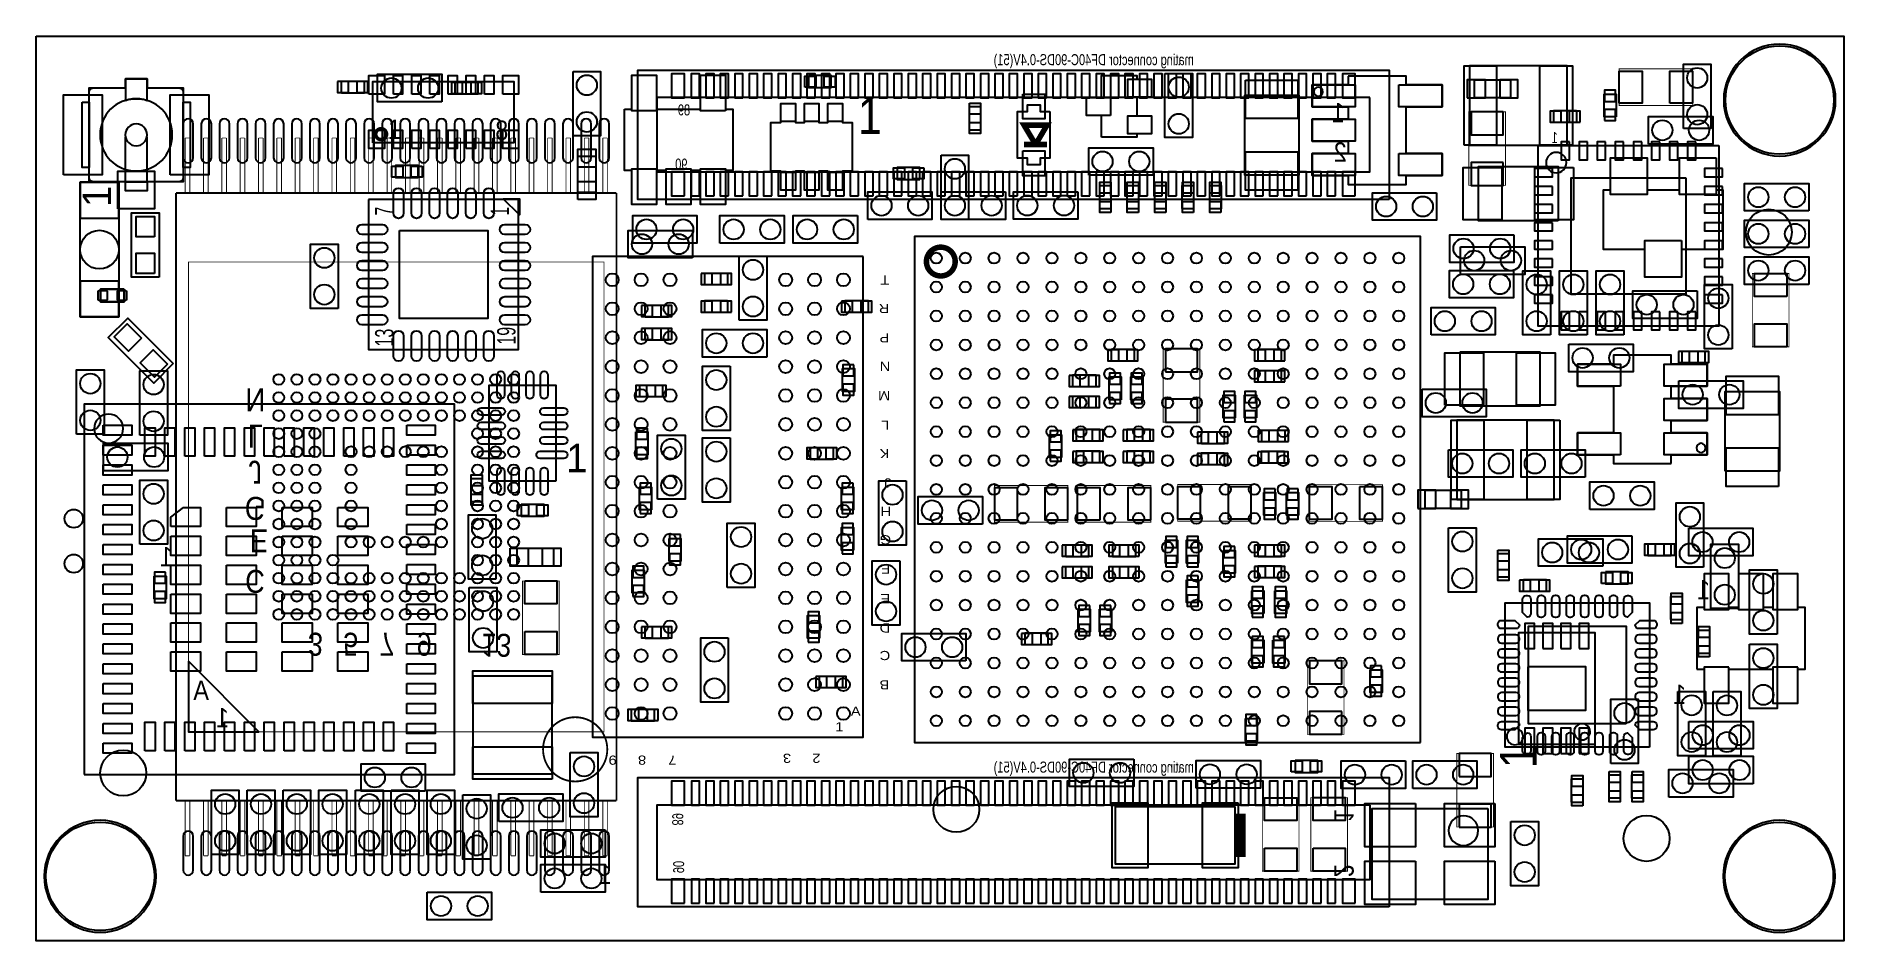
# Model space of a CAD drawing. Extents: x 0 to 50, y 0 to 25.
import ezdxf
from ezdxf.enums import TextEntityAlignment as Align

# ---------------------------------------------------------------- set-up
doc = ezdxf.new("R2010")
doc.units = 0
for name, color, linetype in [('BG_OUTLINE', 5, 'CONTINUOUS'), ('PG_ASSEMBLY_BOTTOM', 30, 'CONTINUOUS'), ('PG_ASSEMBLY_TOP', 254, 'CONTINUOUS'), ('PIN_BOTTOM', 6, 'CONTINUOUS'), ('PIN_TOP', 3, 'CONTINUOUS')]:
    doc.layers.add(name, color=color, linetype=linetype)

msp = doc.modelspace()

# ---------------------------------------------------------------- texts
at = {"layer": 'PG_ASSEMBLY_BOTTOM', "text_generation_flag": 2}
for s, height, width, p in [('mating connector DF40C-90DS-0.4V(51)', 0.3048, 0.75, (32.039814, 24.229314)), ('89', 0.3048, 0.75, (18.10004, 22.83968)), ('1', 0.5334, 0.904762, (36.22294, 22.64918)), ('2', 0.5334, 0.904762, (36.27374, 21.55698)), ('1', 0.3048, 0.75, (42.115994, 22.071584)), ('90', 0.3048, 0.75, (18.026634, 21.340064)), ('1', 0.5334, 0.904762, (3.7846, 10.3632)), ('1', 0.5334, 0.904762, (46.3296, 9.4488)), ('1', 0.5334, 0.904762, (45.6692, 6.5532)), ('mating connector DF40C-90DS-0.4V(51)', 0.3048, 0.75, (32.040576, 4.654804))]:
    msp.add_text(s, height=height, dxfattribs=dict(at, width=width)).set_placement(p)
at = {"layer": 'PG_ASSEMBLY_BOTTOM', "text_generation_flag": 2, "width": 0.88}
for s, p in [('N', (6.065774, 15.283688)), ('L', (6.065774, 14.28369)), ('J', (6.065774, 13.283692)), ('G', (6.065774, 12.283694)), ('E', (6.165596, 11.383772)), ('C', (6.055614, 10.264648)), ('3', (7.729728, 8.524748)), ('5', (8.707628, 8.524748)), ('7', (9.704578, 8.524748)), ('9', (10.74166, 8.524748)), ('13', (12.736576, 8.494776))]:
    msp.add_text(s, height=0.635, rotation=180, dxfattribs=at).set_placement(p, align=Align.CENTER)
at = {"layer": 'PG_ASSEMBLY_BOTTOM', "text_generation_flag": 2, "width": 0.904762}
for s, p in [('A', (4.567174, 6.6675)), ('1', (5.158994, 5.906516)), ('1', (15.750794, 1.573784))]:
    msp.add_text(s, height=0.5334, dxfattribs=at).set_placement(p, align=Align.CENTER)
at = {"layer": 'PG_ASSEMBLY_BOTTOM', "text_generation_flag": 2}
for s, height, width, p in [('89', 0.3048, 0.75, (17.60474, 3.19278)), ('1', 0.5334, 0.904762, (35.93084, 3.28168)), ('90', 0.3048, 0.75, (17.63014, 1.87198)), ('2', 0.5334, 0.904762, (35.93084, 1.75768))]:
    msp.add_text(s, height=height, rotation=270, dxfattribs=dict(at, width=width)).set_placement(p)
at = {"layer": 'PG_ASSEMBLY_TOP'}
for s, height, width, p in [('1', 1.016, 0.875, (22.7457, 22.3266)), ('1', 0.5334, 0.904762, (9.736074, 22.1869)), ('8', 0.5334, 0.904762, (12.707874, 22.1615)), ('1', 0.254, 1.2, (22.115526, 5.795518)), ('A', 0.254, 1.2, (22.547326, 6.227318))]:
    msp.add_text(s, height=height, dxfattribs=dict(at, width=width)).set_placement(p)
msp.add_text('1', height=0.7874, rotation=90, dxfattribs=at).set_placement((2.07518, 20.3073))
for s, height, rotation, width, p in [('7', 0.508, 90, 0.65, (9.888982, 20.066)), ('1', 0.508, 90, 0.65, (13.089382, 20.066)), ('T', 0.254, 180, 1.2, (23.614126, 18.410682)), ('R', 0.254, 180, 1.2, (23.614126, 17.623282)), ('13', 0.508, 90, 0.65, (9.888982, 16.4465)), ('19', 0.508, 90, 0.65, (13.267182, 16.4973)), ('P', 0.254, 180, 1.2, (23.614126, 16.810482)), ('N', 0.254, 180, 1.2, (23.639526, 16.023082)), ('M', 0.254, 180, 1.2, (23.639526, 15.210282)), ('L', 0.254, 180, 1.2, (23.614126, 14.397482)), ('K', 0.254, 180, 1.2, (23.614126, 13.610082)), ('J', 0.254, 180, 1.2, (23.664926, 12.797282)), ('H', 0.254, 180, 1.2, (23.664926, 12.009882)), ('G', 0.254, 180, 1.2, (23.664926, 11.222482)), ('F', 0.254, 180, 1.2, (23.639526, 10.409682)), ('E', 0.254, 180, 1.2, (23.639526, 9.596882)), ('D', 0.254, 180, 1.2, (23.639526, 8.784082)), ('C', 0.254, 180, 1.2, (23.639526, 8.022082)), ('B', 0.254, 180, 1.2, (23.614126, 7.209282)), ('9', 0.254, 180, 1.2, (16.070326, 5.126482)), ('8', 0.254, 180, 1.2, (16.883126, 5.126482)), ('7', 0.254, 180, 1.2, (17.721326, 5.126482)), ('3', 0.254, 180, 1.2, (20.896326, 5.177282)), ('2', 0.254, 180, 1.2, (21.709126, 5.177282)), ('1', 1.016, 90, 0.875, (41.529, 4.77774))]:
    msp.add_text(s, height=height, rotation=rotation, dxfattribs=dict(at, width=width)).set_placement(p)
msp.add_text('1', height=0.7874, dxfattribs=at).set_placement((14.670532, 12.96543))

# ---------------------------------------------------------------- linework, layer by layer
at = {"layer": 'BG_OUTLINE'}
msp.add_lwpolyline([(0, 25.031954), (50.031904, 25.031954), (50.031904, 0), (0, 0)], close=True, dxfattribs=at)
at = {"layer": 'PG_ASSEMBLY_BOTTOM'}
for points in [[(49.804828, 23.264368, 1), (46.706028, 23.264368, 1)], [(3.320542, 1.785366, 1), (0.221742, 1.785366, 1)], [(49.790096, 1.78562, 1), (46.691296, 1.78562, 1)]]:
    msp.add_lwpolyline(points, format="xyb", close=True, dxfattribs=at)
for points in [[(37.446712, 20.512532), (16.650462, 20.512532), (16.650462, 24.093932), (37.446712, 24.093932)], [(45.593, 22.479), (45.593, 24.257), (46.355, 24.257), (46.355, 22.479)], [(8.44804, 23.4569), (8.44804, 23.7871), (9.07796, 23.7871), (9.07796, 23.4569)], [(11.229594, 23.214584), (9.451594, 23.214584), (9.451594, 23.976584), (11.229594, 23.976584)], [(11.59764, 23.4315), (11.59764, 23.7617), (12.22756, 23.7617), (12.22756, 23.4315)], [(40.809926, 23.321264), (39.809674, 23.321264), (39.809674, 23.821136), (40.809926, 23.821136)], [(43.7261, 22.79904), (43.3959, 22.79904), (43.3959, 23.42896), (43.7261, 23.42896)], [(42.634154, 22.973284), (42.634154, 22.643084), (42.004234, 22.643084), (42.004234, 22.973284)], [(46.571916, 22.006306), (46.571916, 17.006062), (41.571672, 17.006062), (41.571672, 22.006306)], [(2.286, 20.98929), (2.286, 17.26311), (1.2192, 17.26311), (1.2192, 20.98929)], [(49.06264, 20.196556), (47.28464, 20.196556), (47.28464, 20.958556), (49.06264, 20.958556)], [(18.163794, 18.896584), (16.385794, 18.896584), (16.385794, 19.658584), (18.163794, 19.658584)], [(49.06264, 19.180556), (47.28464, 19.180556), (47.28464, 19.942556), (49.06264, 19.942556)], [(39.4208, 19.2024), (41.1988, 19.2024), (41.1988, 18.4404), (39.4208, 18.4404)], [(19.459194, 17.169384), (19.459194, 18.947384), (20.221194, 18.947384), (20.221194, 17.169384)], [(49.06264, 18.164556), (47.28464, 18.164556), (47.28464, 18.926556), (49.06264, 18.926556)], [(18.509234, 18.147284), (18.509234, 18.477484), (19.139154, 18.477484), (19.139154, 18.147284)], [(16.858234, 17.258284), (16.858234, 17.588484), (17.488154, 17.588484), (17.488154, 17.258284)], [(19.139154, 17.715484), (19.139154, 17.385284), (18.509234, 17.385284), (18.509234, 17.715484)], [(22.395434, 17.385284), (22.395434, 17.715484), (23.025354, 17.715484), (23.025354, 17.385284)], [(16.858234, 16.623284), (16.858234, 16.953484), (17.488154, 16.953484), (17.488154, 16.623284)], [(20.221194, 16.153384), (18.443194, 16.153384), (18.443194, 16.915384), (20.221194, 16.915384)], [(29.761434, 16.039084), (29.761434, 16.369284), (30.391354, 16.369284), (30.391354, 16.039084)], [(34.455354, 16.369284), (34.455354, 16.039084), (33.825434, 16.039084), (33.825434, 16.369284)], [(42.420794, 16.508984), (44.198794, 16.508984), (44.198794, 15.746984), (42.420794, 15.746984)], [(45.55744, 15.9893), (45.55744, 16.3195), (46.18736, 16.3195), (46.18736, 15.9893)], [(1.1176, 14.0208), (1.1176, 15.7988), (1.8796, 15.7988), (1.8796, 14.0208)], [(2.8702, 13.9954), (2.8702, 15.7734), (3.6322, 15.7734), (3.6322, 13.9954)], [(19.205194, 15.899384), (19.205194, 14.121384), (18.443194, 14.121384), (18.443194, 15.899384)], [(22.316694, 15.833344), (22.646894, 15.833344), (22.646894, 15.203424), (22.316694, 15.203424)], [(28.694634, 15.327884), (28.694634, 15.658084), (29.324554, 15.658084), (29.324554, 15.327884)], [(30.026356, 14.971776), (29.696156, 14.971776), (29.696156, 15.601696), (30.026356, 15.601696)], [(30.625288, 14.971776), (30.295088, 14.971776), (30.295088, 15.601696), (30.625288, 15.601696)], [(34.455354, 15.785084), (34.455354, 15.454884), (33.825434, 15.454884), (33.825434, 15.785084)], [(17.335754, 15.378684), (17.335754, 15.048484), (16.705834, 15.048484), (16.705834, 15.378684)], [(28.694634, 14.743684), (28.694634, 15.073884), (29.324554, 15.073884), (29.324554, 14.743684)], [(33.187894, 14.466824), (32.857694, 14.466824), (32.857694, 15.096744), (33.187894, 15.096744)], [(33.772094, 14.466824), (33.441894, 14.466824), (33.441894, 15.096744), (33.772094, 15.096744)], [(38.356794, 15.264384), (40.134794, 15.264384), (40.134794, 14.502384), (38.356794, 14.502384)], [(45.466, 15.494), (47.244, 15.494), (47.244, 14.732), (45.466, 14.732)], [(16.601694, 14.080744), (16.931894, 14.080744), (16.931894, 13.450824), (16.601694, 13.450824)], [(28.796742, 13.82395), (28.796742, 14.15415), (29.426662, 14.15415), (29.426662, 13.82395)], [(30.19425, 13.82395), (30.19425, 14.15415), (30.82417, 14.15415), (30.82417, 13.82395)], [(32.250634, 13.753084), (32.250634, 14.083284), (32.880554, 14.083284), (32.880554, 13.753084)], [(34.556954, 14.134084), (34.556954, 13.803884), (33.927034, 13.803884), (33.927034, 14.134084)], [(1.867408, 13.7668), (3.645408, 13.7668), (3.645408, 13.0048), (1.867408, 13.0048)], [(17.198594, 12.216384), (17.198594, 13.994384), (17.960594, 13.994384), (17.960594, 12.216384)], [(19.205194, 13.918184), (19.205194, 12.140184), (18.443194, 12.140184), (18.443194, 13.918184)], [(22.060154, 13.651484), (22.060154, 13.321284), (21.430234, 13.321284), (21.430234, 13.651484)], [(28.378404, 13.374624), (28.048204, 13.374624), (28.048204, 14.004544), (28.378404, 14.004544)], [(28.796742, 13.225018), (28.796742, 13.555218), (29.426662, 13.555218), (29.426662, 13.225018)], [(30.19425, 13.225018), (30.19425, 13.555218), (30.82417, 13.555218), (30.82417, 13.225018)], [(33.914842, 13.217398), (33.914842, 13.547598), (34.544762, 13.547598), (34.544762, 13.217398)], [(39.0906, 13.589), (40.8686, 13.589), (40.8686, 12.827), (39.0906, 12.827)], [(42.8752, 12.827), (41.0972, 12.827), (41.0972, 13.589), (42.8752, 13.589)], [(32.880554, 13.499084), (32.880554, 13.168884), (32.250634, 13.168884), (32.250634, 13.499084)], [(2.8702, 10.9728), (2.8702, 12.7508), (3.6322, 12.7508), (3.6322, 10.9728)], [(17.033494, 11.926824), (16.703294, 11.926824), (16.703294, 12.556744), (17.033494, 12.556744)], [(22.291294, 12.556744), (22.621494, 12.556744), (22.621494, 11.926824), (22.291294, 11.926824)], [(24.081994, 12.724384), (24.081994, 10.946384), (23.319994, 10.946384), (23.319994, 12.724384)], [(26.190194, 11.530584), (24.412194, 11.530584), (24.412194, 12.292584), (26.190194, 12.292584)], [(33.975294, 12.404344), (34.305494, 12.404344), (34.305494, 11.774424), (33.975294, 11.774424)], [(34.610294, 12.404344), (34.940494, 12.404344), (34.940494, 11.774424), (34.610294, 11.774424)], [(39.44112, 11.966448), (38.440868, 11.966448), (38.440868, 12.46632), (39.44112, 12.46632)], [(19.128994, 9.777984), (19.128994, 11.555984), (19.890994, 11.555984), (19.890994, 9.777984)], [(17.516094, 11.134344), (17.846294, 11.134344), (17.846294, 10.504424), (17.516094, 10.504424)], [(22.621494, 10.809224), (22.291294, 10.809224), (22.291294, 11.439144), (22.621494, 11.439144)], [(31.587694, 10.453624), (31.257494, 10.453624), (31.257494, 11.083544), (31.587694, 11.083544)], [(32.171894, 10.453624), (31.841694, 10.453624), (31.841694, 11.083544), (32.171894, 11.083544)], [(43.3578, 10.3632), (41.5798, 10.3632), (41.5798, 11.1252), (43.3578, 11.1252)], [(45.73778, 11.413998), (47.51578, 11.413998), (47.51578, 10.651998), (45.73778, 10.651998)], [(23.904194, 10.514584), (23.904194, 8.736584), (23.142194, 8.736584), (23.142194, 10.514584)], [(28.497276, 10.629646), (28.497276, 10.959846), (29.127196, 10.959846), (29.127196, 10.629646)], [(30.424882, 10.959846), (30.424882, 10.629646), (29.794962, 10.629646), (29.794962, 10.959846)], [(32.857694, 10.804144), (33.187894, 10.804144), (33.187894, 10.174224), (32.857694, 10.174224)], [(33.825434, 10.628884), (33.825434, 10.959084), (34.455354, 10.959084), (34.455354, 10.628884)], [(45.24756, 10.9855), (45.24756, 10.6553), (44.61764, 10.6553), (44.61764, 10.9855)], [(3.2639, 10.09396), (3.5941, 10.09396), (3.5941, 9.46404), (3.2639, 9.46404)], [(16.830294, 9.628378), (16.500094, 9.628378), (16.500094, 10.258298), (16.830294, 10.258298)], [(28.497276, 10.030714), (28.497276, 10.360914), (29.127196, 10.360914), (29.127196, 10.030714)], [(30.424882, 10.360914), (30.424882, 10.030714), (29.794962, 10.030714), (29.794962, 10.360914)], [(33.825434, 10.044684), (33.825434, 10.374884), (34.455354, 10.374884), (34.455354, 10.044684)], [(45.962062, 7.517638), (46.165262, 7.517638), (46.165262, 6.577838), (46.851062, 6.577838), (46.851062, 7.517638), (48.070262, 7.517638), (48.070262, 6.577838), (48.756062, 6.577838), (48.756062, 7.517638), (48.959262, 7.517638), (48.959262, 9.219438), (48.756062, 9.219438), (48.756062, 10.159238), (48.070262, 10.159238), (48.070262, 9.219438), (47.803562, 9.219438), (47.803562, 10.159238), (47.117762, 10.159238), (47.117762, 9.219438), (46.851062, 9.219438), (46.851062, 10.159238), (46.165262, 10.159238), (46.165262, 9.219438), (45.962062, 9.219438)], [(31.841694, 9.991344), (32.171894, 9.991344), (32.171894, 9.361424), (31.841694, 9.361424)], [(33.975294, 9.056624), (33.645094, 9.056624), (33.645094, 9.686544), (33.975294, 9.686544)], [(34.280094, 9.686544), (34.610294, 9.686544), (34.610294, 9.056624), (34.280094, 9.056624)], [(41.16324, 9.9949), (41.79316, 9.9949), (41.79316, 9.6647), (41.16324, 9.6647)], [(28.844494, 9.178544), (29.174694, 9.178544), (29.174694, 8.548624), (28.844494, 8.548624)], [(29.428694, 9.178544), (29.758894, 9.178544), (29.758894, 8.548624), (29.428694, 8.548624)], [(16.858234, 8.368284), (16.858234, 8.698484), (17.488154, 8.698484), (17.488154, 8.368284)], [(21.681694, 8.370824), (21.351494, 8.370824), (21.351494, 9.000744), (21.681694, 9.000744)], [(25.732994, 7.745984), (23.954994, 7.745984), (23.954994, 8.507984), (25.732994, 8.507984)], [(27.373834, 8.190484), (27.373834, 8.520684), (28.003754, 8.520684), (28.003754, 8.190484)], [(41.037764, 5.435092), (41.037764, 8.534908), (43.137836, 8.534908), (43.137836, 5.435092)], [(19.154394, 8.380984), (19.154394, 6.602984), (18.392394, 6.602984), (18.392394, 8.380984)], [(33.975294, 7.685024), (33.645094, 7.685024), (33.645094, 8.314944), (33.975294, 8.314944)], [(34.229294, 8.314944), (34.559494, 8.314944), (34.559494, 7.685024), (34.229294, 7.685024)], [(4.214622, 7.734808), (4.214622, 5.78358), (6.165596, 5.78358)], [(21.684234, 6.996684), (21.684234, 7.326884), (22.314154, 7.326884), (22.314154, 6.996684)], [(36.921694, 7.502144), (37.251894, 7.502144), (37.251894, 6.872224), (36.921694, 6.872224)], [(43.58132, 4.90474), (43.58132, 6.68274), (44.34332, 6.68274), (44.34332, 4.90474)], [(17.107154, 6.412484), (17.107154, 6.082284), (16.477234, 6.082284), (16.477234, 6.412484)], [(33.467294, 6.155944), (33.797494, 6.155944), (33.797494, 5.526024), (33.467294, 5.526024)], [(45.7454, 6.0706), (47.5234, 6.0706), (47.5234, 5.3086), (45.7454, 5.3086)], [(47.5234, 4.3434), (45.7454, 4.3434), (45.7454, 5.1054), (47.5234, 5.1054)], [(10.7696, 4.1402), (8.9916, 4.1402), (8.9916, 4.9022), (10.7696, 4.9022)], [(37.447474, 0.938022), (16.651224, 0.938022), (16.651224, 4.519422), (37.447474, 4.519422)], [(10.823194, 1.345184), (12.601194, 1.345184), (12.601194, 0.583184), (10.823194, 0.583184)]]:
    msp.add_lwpolyline(points, close=True, dxfattribs=at)
for points in [[(36.916614, 23.331932), (17.180814, 23.331932), (17.180814, 21.274532), (36.916614, 21.274532), (36.916614, 23.331932)], [(36.917376, 3.757422), (17.181576, 3.757422), (17.181576, 1.700022), (36.917376, 1.700022), (36.917376, 3.757422)]]:
    msp.add_lwpolyline(points, dxfattribs=at)
for points, const_width in [([(40.6654, 20.9042), (40.6654, 22.9362), (39.6494, 22.9362), (39.6494, 20.9042), (40.6654, 20.9042)], 0.0254), ([(4.12369, 20.691094), (4.12369, 22.215094)], 0.0254), ([(4.12369, 22.215094), (4.25069, 22.215094)], 0.0254), ([(4.25069, 22.215094), (4.25069, 20.691094)], 0.0254), ([(4.63169, 20.691094), (4.63169, 22.215094)], 0.0254), ([(4.63169, 22.215094), (4.75869, 22.215094)], 0.0254), ([(4.75869, 22.215094), (4.75869, 20.691094)], 0.0254), ([(5.13969, 20.691094), (5.13969, 22.215094)], 0.0254), ([(5.13969, 22.215094), (5.26669, 22.215094)], 0.0254), ([(5.26669, 22.215094), (5.26669, 20.691094)], 0.0254), ([(5.64769, 20.691094), (5.64769, 22.215094)], 0.0254), ([(5.64769, 22.215094), (5.77469, 22.215094)], 0.0254), ([(5.77469, 22.215094), (5.77469, 20.691094)], 0.0254), ([(6.15569, 20.691094), (6.15569, 22.215094)], 0.0254), ([(6.15569, 22.215094), (6.28269, 22.215094)], 0.0254), ([(6.28269, 22.215094), (6.28269, 20.691094)], 0.0254), ([(6.66369, 20.691094), (6.66369, 22.215094)], 0.0254), ([(6.66369, 22.215094), (6.79069, 22.215094)], 0.0254), ([(6.79069, 22.215094), (6.79069, 20.691094)], 0.0254), ([(7.17169, 20.691094), (7.17169, 22.215094)], 0.0254), ([(7.17169, 22.215094), (7.29869, 22.215094)], 0.0254), ([(7.29869, 22.215094), (7.29869, 20.691094)], 0.0254), ([(7.67969, 20.691094), (7.67969, 22.215094)], 0.0254), ([(7.67969, 22.215094), (7.80669, 22.215094)], 0.0254), ([(7.80669, 22.215094), (7.80669, 20.691094)], 0.0254), ([(8.18769, 20.691094), (8.18769, 22.215094)], 0.0254), ([(8.18769, 22.215094), (8.31469, 22.215094)], 0.0254), ([(8.31469, 22.215094), (8.31469, 20.691094)], 0.0254), ([(8.69569, 20.691094), (8.69569, 22.215094)], 0.0254), ([(8.69569, 22.215094), (8.82269, 22.215094)], 0.0254), ([(8.82269, 22.215094), (8.82269, 20.691094)], 0.0254), ([(9.20369, 20.691094), (9.20369, 22.215094)], 0.0254), ([(9.20369, 22.215094), (9.33069, 22.215094)], 0.0254), ([(9.33069, 22.215094), (9.33069, 20.691094)], 0.0254), ([(9.71169, 20.691094), (9.71169, 22.215094)], 0.0254), ([(9.71169, 22.215094), (9.83869, 22.215094)], 0.0254), ([(9.83869, 22.215094), (9.83869, 20.691094)], 0.0254), ([(10.21969, 20.691094), (10.21969, 22.215094)], 0.0254), ([(10.21969, 22.215094), (10.34669, 22.215094)], 0.0254), ([(10.34669, 22.215094), (10.34669, 20.691094)], 0.0254), ([(10.60069, 20.691094), (10.60069, 22.215094)], 0.0254), ([(10.60069, 22.215094), (10.72769, 22.215094)], 0.0254), ([(10.72769, 22.215094), (10.72769, 20.691094)], 0.0254), ([(11.10869, 20.691094), (11.10869, 22.215094)], 0.0254), ([(11.10869, 22.215094), (11.23569, 22.215094)], 0.0254), ([(11.23569, 22.215094), (11.23569, 20.691094)], 0.0254), ([(11.61669, 20.691094), (11.61669, 22.215094)], 0.0254), ([(11.61669, 22.215094), (11.74369, 22.215094)], 0.0254), ([(11.74369, 22.215094), (11.74369, 20.691094)], 0.0254), ([(12.12469, 20.691094), (12.12469, 22.215094)], 0.0254), ([(12.12469, 22.215094), (12.25169, 22.215094)], 0.0254), ([(12.25169, 22.215094), (12.25169, 20.691094)], 0.0254), ([(12.63269, 20.691094), (12.63269, 22.215094)], 0.0254), ([(12.63269, 22.215094), (12.75969, 22.215094)], 0.0254), ([(12.75969, 22.215094), (12.75969, 20.691094)], 0.0254), ([(13.14069, 20.691094), (13.14069, 22.215094)], 0.0254), ([(13.14069, 22.215094), (13.26769, 22.215094)], 0.0254), ([(13.26769, 22.215094), (13.26769, 20.691094)], 0.0254), ([(13.64869, 20.691094), (13.64869, 22.215094)], 0.0254), ([(13.64869, 22.215094), (13.77569, 22.215094)], 0.0254), ([(13.77569, 22.215094), (13.77569, 20.691094)], 0.0254), ([(14.15669, 20.691094), (14.15669, 22.215094)], 0.0254), ([(14.15669, 22.215094), (14.28369, 22.215094)], 0.0254), ([(14.28369, 22.215094), (14.28369, 20.691094)], 0.0254), ([(14.66469, 20.691094), (14.66469, 22.215094)], 0.0254), ([(14.66469, 22.215094), (14.79169, 22.215094)], 0.0254), ([(14.79169, 22.215094), (14.79169, 20.691094)], 0.0254), ([(15.17269, 20.691094), (15.17269, 22.215094)], 0.0254), ([(15.17269, 22.215094), (15.29969, 22.215094)], 0.0254), ([(15.29969, 22.215094), (15.29969, 20.691094)], 0.0254), ([(15.68069, 20.691094), (15.68069, 22.215094)], 0.0254), ([(15.68069, 22.215094), (15.80769, 22.215094)], 0.0254), ([(15.80769, 22.215094), (15.80769, 20.691094)], 0.0254), ([(16.06169, 20.691094), (3.86969, 20.691094)], 0.0508), ([(3.86969, 20.691094), (3.86969, 3.876294)], 0.0508), ([(16.06169, 3.876294), (16.06169, 20.691094)], 0.0508), ([(15.715742, 5.78358), (15.715742, 18.783808), (4.215638, 18.783808), (4.215638, 5.78358), (15.715742, 5.78358)], 0.0254), ([(31.193994, 16.381984), (31.193994, 14.349984), (32.209994, 14.349984), (32.209994, 16.381984), (31.193994, 16.381984)], 0.0254), ([(26.522172, 11.584432), (28.554172, 11.584432), (28.554172, 12.600432), (26.522172, 12.600432), (26.522172, 11.584432)], 0.0254), ([(28.8163, 11.584432), (30.8483, 11.584432), (30.8483, 12.600432), (28.8163, 12.600432), (28.8163, 11.584432)], 0.0254), ([(31.593028, 11.609832), (33.625028, 11.609832), (33.625028, 12.625832), (31.593028, 12.625832), (31.593028, 11.609832)], 0.0254), ([(37.264594, 12.622784), (35.232594, 12.622784), (35.232594, 11.606784), (37.264594, 11.606784), (37.264594, 12.622784)], 0.0254), ([(36.197794, 5.713984), (36.197794, 7.745984), (35.181794, 7.745984), (35.181794, 5.713984), (36.197794, 5.713984)], 0.0254), ([(39.3192, 5.1816), (39.3192, 3.1496), (40.3352, 3.1496), (40.3352, 5.1816), (39.3192, 5.1816)], 0.0254), ([(3.86969, 3.876294), (16.06169, 3.876294)], 0.0508), ([(4.12369, 2.352294), (4.12369, 3.876294)], 0.0254), ([(4.25069, 3.876294), (4.25069, 2.352294)], 0.0254), ([(4.63169, 2.352294), (4.63169, 3.876294)], 0.0254), ([(4.75869, 3.876294), (4.75869, 2.352294)], 0.0254), ([(5.13969, 2.352294), (5.13969, 3.876294)], 0.0254), ([(5.26669, 3.876294), (5.26669, 2.352294)], 0.0254), ([(5.64769, 2.352294), (5.64769, 3.876294)], 0.0254), ([(5.77469, 3.876294), (5.77469, 2.352294)], 0.0254), ([(6.15569, 2.352294), (6.15569, 3.876294)], 0.0254), ([(6.28269, 3.876294), (6.28269, 2.352294)], 0.0254), ([(6.66369, 2.352294), (6.66369, 3.876294)], 0.0254), ([(6.79069, 3.876294), (6.79069, 2.352294)], 0.0254), ([(7.17169, 2.352294), (7.17169, 3.876294)], 0.0254), ([(7.29869, 3.876294), (7.29869, 2.352294)], 0.0254), ([(7.67969, 2.352294), (7.67969, 3.876294)], 0.0254), ([(7.80669, 3.876294), (7.80669, 2.352294)], 0.0254), ([(8.18769, 2.352294), (8.18769, 3.876294)], 0.0254), ([(8.31469, 3.876294), (8.31469, 2.352294)], 0.0254), ([(8.69569, 2.352294), (8.69569, 3.876294)], 0.0254), ([(8.82269, 3.876294), (8.82269, 2.352294)], 0.0254), ([(9.20369, 2.352294), (9.20369, 3.876294)], 0.0254), ([(9.33069, 3.876294), (9.33069, 2.352294)], 0.0254), ([(9.58469, 2.352294), (9.58469, 3.876294)], 0.0254), ([(9.71169, 3.876294), (9.71169, 2.352294)], 0.0254), ([(10.09269, 2.352294), (10.09269, 3.876294)], 0.0254), ([(10.21969, 3.876294), (10.21969, 2.352294)], 0.0254), ([(10.60069, 2.352294), (10.60069, 3.876294)], 0.0254), ([(10.72769, 3.876294), (10.72769, 2.352294)], 0.0254), ([(11.10869, 2.352294), (11.10869, 3.876294)], 0.0254), ([(11.23569, 3.876294), (11.23569, 2.352294)], 0.0254), ([(11.61669, 2.352294), (11.61669, 3.876294)], 0.0254), ([(11.74369, 3.876294), (11.74369, 2.352294)], 0.0254), ([(12.12469, 2.352294), (12.12469, 3.876294)], 0.0254), ([(12.25169, 3.876294), (12.25169, 2.352294)], 0.0254), ([(12.63269, 2.352294), (12.63269, 3.876294)], 0.0254), ([(12.75969, 3.876294), (12.75969, 2.352294)], 0.0254), ([(13.14069, 2.352294), (13.14069, 3.876294)], 0.0254), ([(13.26769, 3.876294), (13.26769, 2.352294)], 0.0254), ([(13.64869, 2.352294), (13.64869, 3.876294)], 0.0254), ([(13.77569, 3.876294), (13.77569, 2.352294)], 0.0254), ([(14.15669, 2.352294), (14.15669, 3.876294)], 0.0254), ([(14.28369, 3.876294), (14.28369, 2.352294)], 0.0254), ([(14.66469, 2.352294), (14.66469, 3.876294)], 0.0254), ([(14.79169, 3.876294), (14.79169, 2.352294)], 0.0254), ([(15.17269, 2.352294), (15.17269, 3.876294)], 0.0254), ([(15.29969, 3.876294), (15.29969, 2.352294)], 0.0254), ([(15.68069, 2.352294), (15.68069, 3.876294)], 0.0254), ([(15.80769, 3.876294), (15.80769, 2.352294)], 0.0254), ([(4.25069, 2.352294), (4.12369, 2.352294)], 0.0254), ([(4.75869, 2.352294), (4.63169, 2.352294)], 0.0254), ([(5.26669, 2.352294), (5.13969, 2.352294)], 0.0254), ([(5.77469, 2.352294), (5.64769, 2.352294)], 0.0254), ([(6.28269, 2.352294), (6.15569, 2.352294)], 0.0254), ([(6.79069, 2.352294), (6.66369, 2.352294)], 0.0254), ([(7.29869, 2.352294), (7.17169, 2.352294)], 0.0254), ([(7.80669, 2.352294), (7.67969, 2.352294)], 0.0254), ([(8.31469, 2.352294), (8.18769, 2.352294)], 0.0254), ([(8.82269, 2.352294), (8.69569, 2.352294)], 0.0254), ([(9.33069, 2.352294), (9.20369, 2.352294)], 0.0254), ([(9.71169, 2.352294), (9.58469, 2.352294)], 0.0254), ([(10.21969, 2.352294), (10.09269, 2.352294)], 0.0254), ([(10.72769, 2.352294), (10.60069, 2.352294)], 0.0254), ([(11.23569, 2.352294), (11.10869, 2.352294)], 0.0254), ([(11.74369, 2.352294), (11.61669, 2.352294)], 0.0254), ([(12.25169, 2.352294), (12.12469, 2.352294)], 0.0254), ([(12.75969, 2.352294), (12.63269, 2.352294)], 0.0254), ([(13.26769, 2.352294), (13.14069, 2.352294)], 0.0254), ([(13.77569, 2.352294), (13.64869, 2.352294)], 0.0254), ([(14.28369, 2.352294), (14.15669, 2.352294)], 0.0254), ([(14.79169, 2.352294), (14.66469, 2.352294)], 0.0254), ([(15.29969, 2.352294), (15.17269, 2.352294)], 0.0254), ([(15.80769, 2.352294), (15.68069, 2.352294)], 0.0254)]:
    msp.add_lwpolyline(points, dxfattribs=dict(at, const_width=const_width))
for points in [[(42.071798, 21.81606, 0.414292), (41.789096, 21.533104)], [(41.789096, 21.533104, 0.414093), (42.071798, 21.250402)], [(42.3545, 21.533104, 0.414286), (42.071798, 21.81606)], [(42.071798, 21.250402, 0.414088), (42.3545, 21.533104)], [(43.011344, 5.785104, 1.000103), (42.564304, 5.78485, 0.999897), (43.011344, 5.785104)]]:
    msp.add_lwpolyline(points, format="xyb", dxfattribs=at)
at = {"layer": 'PG_ASSEMBLY_BOTTOM', "const_width": 0.0508}
msp.add_lwpolyline([(15.80769, 5.298694, 1), (14.02969, 5.298694, 1), (15.80769, 5.298694)], format="xyb", dxfattribs=at)
at = {"layer": 'PG_ASSEMBLY_TOP'}
for points in [[(49.804828, 23.264368, 1), (46.706028, 23.264368, 1)], [(3.320542, 1.785366, 1), (0.221742, 1.785366, 1)], [(49.790096, 1.78562, 1), (46.691296, 1.78562, 1)]]:
    msp.add_lwpolyline(points, format="xyb", close=True, dxfattribs=at)
for points in [[(14.859, 24.056594), (15.621, 24.056594), (15.621, 22.278594), (14.859, 22.278594)], [(1.27, 23.2029), (1.468628, 23.2029), (1.468628, 23.601172), (2.468626, 23.601172), (2.468626, 23.8506), (3.068574, 23.8506), (3.068574, 23.601172), (4.068572, 23.601172), (4.068572, 23.2029), (4.2672, 23.2029), (4.2672, 21.3995), (4.068572, 21.3995), (4.068572, 21.001228), (3.068574, 21.001228), (3.068574, 20.7518), (2.468626, 20.7518), (2.468626, 21.001228), (1.468628, 21.001228), (1.468628, 21.3995), (1.27, 21.3995)], [(9.316466, 22.081236), (9.316466, 23.781004), (13.216382, 23.781004), (13.216382, 22.081236)], [(16.2814, 23.01494), (16.4846, 23.01494), (16.4846, 23.95474), (17.1704, 23.95474), (17.1704, 23.01494), (18.3896, 23.01494), (18.3896, 23.95474), (19.0754, 23.95474), (19.0754, 23.01494), (19.2786, 23.01494), (19.2786, 21.31314), (19.0754, 21.31314), (19.0754, 20.37334), (18.3896, 20.37334), (18.3896, 21.31314), (18.1229, 21.31314), (18.1229, 20.37334), (17.4371, 20.37334), (17.4371, 21.31314), (17.1704, 21.31314), (17.1704, 20.37334), (16.4846, 20.37334), (16.4846, 21.31314), (16.2814, 21.31314)], [(21.37664, 23.9395), (21.37664, 23.6093), (22.00656, 23.6093), (22.00656, 23.9395)], [(29.48178, 22.2377), (29.48178, 22.838664), (29.072078, 22.838664), (29.072078, 23.338536), (29.48178, 23.338536), (29.48178, 23.9395), (30.46222, 23.9395), (30.46222, 23.846536), (30.871922, 23.846536), (30.871922, 23.346664), (30.46222, 23.346664), (30.46222, 22.830536), (30.871922, 22.830536), (30.871922, 22.330664), (30.46222, 22.330664), (30.46222, 22.2377)], [(31.242, 24.003), (32.004, 24.003), (32.004, 22.225), (31.242, 22.225)], [(36.313364, 23.928324), (36.313364, 23.68296), (35.316668, 23.68296), (35.316668, 23.07336), (36.313364, 23.07336), (36.313364, 22.733), (35.316668, 22.733), (35.316668, 22.1234), (36.313364, 22.1234), (36.313364, 21.78304), (35.316668, 21.78304), (35.316668, 21.17344), (36.313364, 21.17344), (36.313364, 20.928076), (37.913564, 20.928076), (37.913564, 21.17344), (38.91026, 21.17344), (38.91026, 21.78304), (37.913564, 21.78304), (37.913564, 23.07336), (38.91026, 23.07336), (38.91026, 23.68296), (37.913564, 23.68296), (37.913564, 23.928324)], [(22.587966, 21.296122), (22.312884, 21.296122), (22.312884, 20.771104), (21.913088, 20.771104), (21.913088, 21.296122), (21.663152, 21.296122), (21.663152, 20.771104), (21.262848, 20.771104), (21.262848, 21.296122), (21.012912, 21.296122), (21.012912, 20.771104), (20.613116, 20.771104), (20.613116, 21.296122), (20.338034, 21.296122), (20.338034, 22.645878), (20.613116, 22.645878), (20.613116, 23.170896), (21.012912, 23.170896), (21.012912, 22.645878), (21.262848, 22.645878), (21.262848, 23.170896), (21.663152, 23.170896), (21.663152, 22.645878), (21.913088, 22.645878), (21.913088, 23.170896), (22.312884, 23.170896), (22.312884, 22.645878), (22.587966, 22.645878)], [(26.1493, 23.07336), (25.8191, 23.07336), (25.8191, 22.44344), (26.1493, 22.44344)], [(28.0543, 22.9489), (28.0543, 21.6535), (27.78506, 21.6535), (27.78506, 21.47316), (27.43454, 21.47316), (27.43454, 21.6535), (27.1653, 21.6535), (27.1653, 22.9489), (27.43454, 22.9489), (27.43454, 23.12924), (27.78506, 23.12924), (27.78506, 22.9489)], [(44.6278, 22.0472), (44.6278, 22.8092), (46.4058, 22.8092), (46.4058, 22.0472)], [(14.990064, 21.709126), (15.489936, 21.709126), (15.489936, 20.708874), (14.990064, 20.708874)], [(25.047194, 21.741384), (25.809194, 21.741384), (25.809194, 19.963384), (25.047194, 19.963384)], [(29.1338, 21.1836), (29.1338, 21.9456), (30.9118, 21.9456), (30.9118, 21.1836)], [(46.4947, 21.6662), (46.4947, 20.7772), (46.6852, 20.7772), (46.6852, 19.1262), (45.5422, 19.1262), (45.5422, 18.3642), (44.5262, 18.3642), (44.5262, 19.1262), (43.3832, 19.1262), (43.3832, 20.7772), (43.5737, 20.7772), (43.5737, 21.6662), (44.5897, 21.6662), (44.5897, 20.7772), (45.4787, 20.7772), (45.4787, 21.6662)], [(10.57656, 21.1201), (10.57656, 21.4503), (9.94664, 21.4503), (9.94664, 21.1201)], [(24.4602, 21.068284), (24.4602, 21.398484), (23.83028, 21.398484), (23.83028, 21.068284)], [(12.927584, 20.535392), (13.377672, 20.535392), (13.377672, 20.085304)], [(23.015194, 19.963384), (23.015194, 20.725384), (24.793194, 20.725384), (24.793194, 19.963384)], [(26.825194, 20.725384), (26.825194, 19.963384), (25.047194, 19.963384), (25.047194, 20.725384)], [(28.829, 20.7264), (28.829, 19.9644), (27.051, 19.9644), (27.051, 20.7264)], [(29.4259, 20.25904), (29.7561, 20.25904), (29.7561, 20.88896), (29.4259, 20.88896)], [(30.1879, 20.25904), (30.5181, 20.25904), (30.5181, 20.88896), (30.1879, 20.88896)], [(30.9499, 20.25904), (31.2801, 20.25904), (31.2801, 20.88896), (30.9499, 20.88896)], [(31.7119, 20.25904), (32.0421, 20.25904), (32.0421, 20.88896), (31.7119, 20.88896)], [(32.4739, 20.25904), (32.8041, 20.25904), (32.8041, 20.88896), (32.4739, 20.88896)], [(38.7604, 20.701), (38.7604, 19.939), (36.9824, 19.939), (36.9824, 20.701)], [(3.4036, 18.3642), (2.6416, 18.3642), (2.6416, 20.1422), (3.4036, 20.1422)], [(16.51, 19.304), (16.51, 20.066), (18.288, 20.066), (18.288, 19.304)], [(18.923, 19.304), (18.923, 20.066), (20.701, 20.066), (20.701, 19.304)], [(22.733, 20.066), (22.733, 19.304), (20.955, 19.304), (20.955, 20.066)], [(40.90162, 19.535902), (40.90162, 18.773902), (39.12362, 18.773902), (39.12362, 19.535902)], [(8.3566, 17.5006), (7.5946, 17.5006), (7.5946, 19.2786), (8.3566, 19.2786)], [(38.314122, 5.489448), (38.314122, 19.48942), (24.31415, 19.48942), (24.31415, 5.489448)], [(40.893238, 18.550128), (40.893238, 17.788128), (39.115238, 17.788128), (39.115238, 18.550128)], [(41.91, 16.764), (41.148, 16.764), (41.148, 18.542), (41.91, 18.542)], [(42.926, 16.764), (42.164, 16.764), (42.164, 18.542), (42.926, 18.542)], [(43.942, 16.764), (43.18, 16.764), (43.18, 18.542), (43.942, 18.542)], [(2.4384, 18.034), (2.4384, 17.6784), (1.778, 17.6784), (1.778, 18.034)], [(46.9392, 16.383), (46.1772, 16.383), (46.1772, 18.161), (46.9392, 18.161)], [(38.608, 16.764), (38.608, 17.526), (40.386, 17.526), (40.386, 16.764)], [(45.974, 17.9832), (45.974, 17.2212), (44.196, 17.2212), (44.196, 17.9832)], [(3.79349, 15.973298), (3.254756, 15.434564), (1.997456, 16.69161), (2.53619, 17.230598)], [(45.252894, 13.20546), (45.252894, 13.450824), (46.24959, 13.450824), (46.24959, 14.060424), (45.252894, 14.060424), (45.252894, 14.400784), (46.24959, 14.400784), (46.24959, 15.010384), (45.252894, 15.010384), (45.252894, 15.350744), (46.24959, 15.350744), (46.24959, 15.960344), (45.252894, 15.960344), (45.252894, 16.205708), (43.652694, 16.205708), (43.652694, 15.960344), (42.655998, 15.960344), (42.655998, 15.350744), (43.652694, 15.350744), (43.652694, 14.060424), (42.655998, 14.060424), (42.655998, 13.450824), (43.652694, 13.450824), (43.652694, 13.20546)], [(14.387068, 12.721082), (12.536932, 12.721082), (12.536932, 15.371318), (14.387068, 15.371318)], [(1.326642, 4.603242), (11.576558, 4.603242), (11.576558, 14.853158), (1.326642, 14.853158)], [(12.0269, 12.15644), (12.3571, 12.15644), (12.3571, 12.78636), (12.0269, 12.78636)], [(42.99966, 11.936984), (42.99966, 12.698984), (44.77766, 12.698984), (44.77766, 11.936984)], [(13.42644, 12.0777), (13.42644, 11.7475), (14.05636, 11.7475), (14.05636, 12.0777)], [(46.1518, 10.3378), (45.3898, 10.3378), (45.3898, 12.1158), (46.1518, 12.1158)], [(12.7254, 10.0076), (11.9634, 10.0076), (11.9634, 11.7856), (12.7254, 11.7856)], [(39.093394, 11.428984), (39.855394, 11.428984), (39.855394, 9.650984), (39.093394, 9.650984)], [(44.16044, 11.20902), (44.16044, 10.44702), (42.38244, 10.44702), (42.38244, 11.20902)], [(14.317726, 10.867136), (14.317726, 10.367264), (13.317474, 10.367264), (13.317474, 10.867136)], [(40.77208, 10.7061), (40.44188, 10.7061), (40.44188, 10.07618), (40.77208, 10.07618)], [(47.117, 9.1948), (46.355, 9.1948), (46.355, 10.9728), (47.117, 10.9728)], [(43.43146, 10.20572), (43.43146, 9.87552), (44.06138, 9.87552), (44.06138, 10.20572)], [(48.1838, 8.4836), (47.4218, 8.4836), (47.4218, 10.2616), (48.1838, 10.2616)], [(11.9888, 9.779), (12.7508, 9.779), (12.7508, 8.001), (11.9888, 8.001)], [(45.237146, 8.887206), (45.567346, 8.887206), (45.567346, 9.517126), (45.237146, 9.517126)], [(44.65574, 5.35432), (40.65778, 5.35432), (40.65778, 9.35228), (44.65574, 9.35228)], [(45.994066, 7.960614), (46.324266, 7.960614), (46.324266, 8.590534), (45.994066, 8.590534)], [(47.4218, 8.2042), (48.1838, 8.2042), (48.1838, 6.4262), (47.4218, 6.4262)], [(45.43806, 6.89864), (46.20006, 6.89864), (46.20006, 5.12064), (45.43806, 5.12064)], [(46.41596, 6.8961), (47.17796, 6.8961), (47.17796, 5.1181), (46.41596, 5.1181)], [(14.7828, 5.207), (15.5448, 5.207), (15.5448, 3.429), (14.7828, 3.429)], [(30.381194, 5.028184), (30.381194, 4.266184), (28.603194, 4.266184), (28.603194, 5.028184)], [(32.105092, 4.226052), (32.105092, 4.988052), (33.883092, 4.988052), (33.883092, 4.226052)], [(34.841434, 4.990084), (34.841434, 4.659884), (35.471354, 4.659884), (35.471354, 4.990084)], [(37.8968, 4.9784), (37.8968, 4.2164), (36.1188, 4.2164), (36.1188, 4.9784)], [(38.1, 4.2164), (38.1, 4.9784), (39.878, 4.9784), (39.878, 4.2164)], [(43.8531, 4.58216), (43.5229, 4.58216), (43.5229, 3.95224), (43.8531, 3.95224)], [(44.4881, 4.58216), (44.1579, 4.58216), (44.1579, 3.95224), (44.4881, 3.95224)], [(45.1866, 3.97764), (45.1866, 4.73964), (46.9646, 4.73964), (46.9646, 3.97764)], [(5.6134, 2.3876), (4.8514, 2.3876), (4.8514, 4.1656), (5.6134, 4.1656)], [(5.842, 4.1656), (6.604, 4.1656), (6.604, 2.3876), (5.842, 2.3876)], [(6.8326, 4.1656), (7.5946, 4.1656), (7.5946, 2.3876), (6.8326, 2.3876)], [(8.5852, 2.3876), (7.8232, 2.3876), (7.8232, 4.1656), (8.5852, 4.1656)], [(8.8392, 4.1656), (9.6012, 4.1656), (9.6012, 2.3876), (8.8392, 2.3876)], [(9.8298, 4.1656), (10.5918, 4.1656), (10.5918, 2.3876), (9.8298, 2.3876)], [(11.5824, 2.3876), (10.8204, 2.3876), (10.8204, 4.1656), (11.5824, 4.1656)], [(11.811, 4.0386), (12.573, 4.0386), (12.573, 2.2606), (11.811, 2.2606)], [(12.8016, 3.302), (12.8016, 4.064), (14.5796, 4.064), (14.5796, 3.302)], [(42.48658, 3.84048), (42.81678, 3.84048), (42.81678, 4.4704), (42.48658, 4.4704)], [(33.175194, 3.720084), (33.175194, 2.119884), (29.873194, 2.119884), (29.873194, 3.720084)], [(40.176704, 3.659886), (40.176704, 1.145286), (36.976304, 1.145286), (36.976304, 3.659886)], [(15.748, 3.0734), (15.748, 2.3114), (13.97, 2.3114), (13.97, 3.0734)], [(40.8178, 3.302), (41.5798, 3.302), (41.5798, 1.524), (40.8178, 1.524)], [(13.97, 1.3462), (13.97, 2.1082), (15.748, 2.1082), (15.748, 1.3462)]]:
    msp.add_lwpolyline(points, close=True, dxfattribs=at)
for points in [[(39.67099, 22.013926), (42.37101, 22.013926), (42.37101, 24.21382), (39.67099, 24.21382), (39.67099, 22.013926)], [(1.595628, 23.601172), (2.468626, 23.601172)], [(3.068574, 23.8506), (2.468626, 23.8506)], [(2.468626, 23.8506), (2.468626, 23.25497)], [(3.068574, 23.25497), (3.068574, 23.8506)], [(1.27, 21.3995), (1.27, 23.2029)], [(1.27, 23.2029), (1.468628, 23.2029)], [(1.468628, 23.2029), (1.468628, 21.3995)], [(4.068572, 21.3995), (4.068572, 23.2029)], [(4.068572, 23.2029), (4.2672, 23.2029)], [(4.2672, 23.2029), (4.2672, 21.3995)], [(34.948622, 23.39721), (34.948622, 21.18741), (33.450022, 21.18741), (33.450022, 23.39721), (34.948622, 23.39721)], [(2.468626, 21.001228), (2.468626, 22.247098)], [(3.068574, 21.001228), (3.068574, 22.247098)], [(1.468628, 21.3995), (1.27, 21.3995)], [(4.2672, 21.3995), (4.068572, 21.3995)], [(42.128694, 19.925284), (39.918894, 19.925284), (39.918894, 21.423884), (42.128694, 21.423884), (42.128694, 19.925284)], [(2.468626, 20.7518), (2.468626, 21.001228)], [(2.468626, 21.001228), (3.068574, 21.001228)], [(3.068574, 20.7518), (2.468626, 20.7518)], [(3.068574, 21.001228), (3.068574, 20.7518)], [(9.202674, 20.510246), (9.202674, 16.360394), (13.352526, 16.360394), (13.352526, 20.510246), (9.202674, 20.510246)], [(22.893782, 18.939256), (15.39367, 18.939256), (15.39367, 5.639308), (22.893782, 5.639308), (22.893782, 18.939256)], [(2.4384, 18.034), (1.778, 18.034), (1.778, 17.6784), (2.4384, 17.6784), (2.4384, 18.034)], [(39.410894, 16.293084), (41.620694, 16.293084), (41.620694, 14.794484), (39.410894, 14.794484), (39.410894, 16.293084)], [(46.7487, 12.9921), (46.7487, 15.2019), (48.2473, 15.2019), (48.2473, 12.9921), (46.7487, 12.9921)], [(42.018204, 14.408658), (39.318184, 14.408658), (39.318184, 12.208764), (42.018204, 12.208764), (42.018204, 14.408658)], [(14.282674, 4.61899), (14.282674, 7.31901), (12.08278, 7.31901), (12.08278, 4.61899), (14.282674, 4.61899)]]:
    msp.add_lwpolyline(points, dxfattribs=at)
for points, const_width in [([(45.847, 23.114), (43.815, 23.114), (43.815, 24.13), (45.847, 24.13), (45.847, 23.114)], 0.0254), ([(27.9781, 22.0345), (27.6606, 22.0345), (27.9781, 22.5679), (27.3431, 22.5679), (27.6606, 22.0345), (27.3431, 22.0345)], 0.1524), ([(48.514, 18.4658), (48.514, 16.4338), (47.498, 16.4338), (47.498, 18.4658), (48.514, 18.4658)], 0.0254), ([(13.462, 7.9248), (13.462, 9.9568), (14.478, 9.9568), (14.478, 7.9248), (13.462, 7.9248)], 0.0254), ([(33.325054, 2.320544), (33.325054, 3.519424)], 0.29972), ([(33.937194, 1.929384), (33.937194, 3.961384), (34.953194, 3.961384), (34.953194, 1.929384), (33.937194, 1.929384)], 0.0254), ([(35.2806, 1.9304), (35.2806, 3.9624), (36.2966, 3.9624), (36.2966, 1.9304), (35.2806, 1.9304)], 0.0254)]:
    msp.add_lwpolyline(points, dxfattribs=dict(at, const_width=const_width))
for points in [[(3.068574, 23.601172), (3.941572, 23.601172, -0.414214), (4.068572, 23.474172), (4.068572, 21.128228, -0.414214), (3.941572, 21.001228), (1.595628, 21.001228, -0.414214), (1.468628, 21.128228), (1.468628, 23.474172, -0.414214), (1.595628, 23.601172)], [(35.614864, 23.495, 1), (35.360864, 23.495, 1), (35.614864, 23.495)], [(3.768598, 22.3012, 1), (1.768602, 22.3012, 1), (3.768598, 22.3012)], [(2.468626, 23.25497, -0.076601), (2.7686, 23.301198)], [(2.7686, 23.301198, -0.076974), (3.068574, 23.25497)], [(3.0734, 22.3012, 1), (2.4638, 22.3012, 1), (3.0734, 22.3012)], [(2.40792, 14.1732, 1), (1.60528, 14.1732, 1), (2.40792, 14.1732)], [(46.205394, 13.638784, 1), (45.951394, 13.638784, 1), (46.205394, 13.638784)], [(41.159176, 5.653278, 1.000096), (40.700452, 5.653278, 0.999904), (41.159176, 5.653278)], [(39.913052, 3.050286, 1), (39.094156, 3.050286, 1), (39.913052, 3.050286)]]:
    msp.add_lwpolyline(points, format="xyb", dxfattribs=at)
for points, const_width in [([(9.69645, 22.321012, 0.999873), (9.396476, 22.321266, 1.000127), (9.69645, 22.321012)], 0.100076), ([(25.436322, 18.795238, 0.99999), (24.639778, 18.795238, 1.00001), (25.436322, 18.795238)], 0.1524)]:
    msp.add_lwpolyline(points, format="xyb", dxfattribs=dict(at, const_width=const_width))
at = {"layer": 'PIN_BOTTOM'}
for points in [[(8.343646, 23.7744), (8.343646, 23.4696), (8.648446, 23.4696), (8.648446, 23.7744)], [(8.877554, 23.7744), (8.877554, 23.4696), (9.182354, 23.4696), (9.182354, 23.7744)], [(11.493246, 23.749), (11.493246, 23.4442), (11.798046, 23.4442), (11.798046, 23.749)], [(12.027154, 23.749), (12.027154, 23.4442), (12.331954, 23.4442), (12.331954, 23.749)], [(17.942814, 23.328122), (17.942814, 23.988522), (17.587214, 23.988522), (17.587214, 23.328122)], [(18.361914, 23.328122), (18.361914, 23.988522), (18.133314, 23.988522), (18.133314, 23.328122)], [(18.761964, 23.328122), (18.761964, 23.988522), (18.533364, 23.988522), (18.533364, 23.328122)], [(19.162014, 23.328122), (19.162014, 23.988522), (18.933414, 23.988522), (18.933414, 23.328122)], [(19.562064, 23.328122), (19.562064, 23.988522), (19.333464, 23.988522), (19.333464, 23.328122)], [(19.962114, 23.328122), (19.962114, 23.988522), (19.733514, 23.988522), (19.733514, 23.328122)], [(20.362164, 23.328122), (20.362164, 23.988522), (20.133564, 23.988522), (20.133564, 23.328122)], [(20.762214, 23.328122), (20.762214, 23.988522), (20.533614, 23.988522), (20.533614, 23.328122)], [(21.162264, 23.328122), (21.162264, 23.988522), (20.933664, 23.988522), (20.933664, 23.328122)], [(21.562314, 23.328122), (21.562314, 23.988522), (21.333714, 23.988522), (21.333714, 23.328122)], [(21.962364, 23.328122), (21.962364, 23.988522), (21.733764, 23.988522), (21.733764, 23.328122)], [(22.362414, 23.328122), (22.362414, 23.988522), (22.133814, 23.988522), (22.133814, 23.328122)], [(22.762464, 23.328122), (22.762464, 23.988522), (22.533864, 23.988522), (22.533864, 23.328122)], [(23.162514, 23.328122), (23.162514, 23.988522), (22.933914, 23.988522), (22.933914, 23.328122)], [(23.562564, 23.328122), (23.562564, 23.988522), (23.333964, 23.988522), (23.333964, 23.328122)], [(23.962614, 23.328122), (23.962614, 23.988522), (23.734014, 23.988522), (23.734014, 23.328122)], [(24.362664, 23.328122), (24.362664, 23.988522), (24.134064, 23.988522), (24.134064, 23.328122)], [(24.762714, 23.328122), (24.762714, 23.988522), (24.534114, 23.988522), (24.534114, 23.328122)], [(25.162764, 23.328122), (25.162764, 23.988522), (24.934164, 23.988522), (24.934164, 23.328122)], [(25.562814, 23.328122), (25.562814, 23.988522), (25.334214, 23.988522), (25.334214, 23.328122)], [(25.962864, 23.328122), (25.962864, 23.988522), (25.734264, 23.988522), (25.734264, 23.328122)], [(26.362914, 23.328122), (26.362914, 23.988522), (26.134314, 23.988522), (26.134314, 23.328122)], [(26.762964, 23.328122), (26.762964, 23.988522), (26.534364, 23.988522), (26.534364, 23.328122)], [(27.163014, 23.328122), (27.163014, 23.988522), (26.934414, 23.988522), (26.934414, 23.328122)], [(27.563064, 23.328122), (27.563064, 23.988522), (27.334464, 23.988522), (27.334464, 23.328122)], [(27.963114, 23.328122), (27.963114, 23.988522), (27.734514, 23.988522), (27.734514, 23.328122)], [(28.363164, 23.328122), (28.363164, 23.988522), (28.134564, 23.988522), (28.134564, 23.328122)], [(28.763214, 23.328122), (28.763214, 23.988522), (28.534614, 23.988522), (28.534614, 23.328122)], [(29.163264, 23.328122), (29.163264, 23.988522), (28.934664, 23.988522), (28.934664, 23.328122)], [(29.563314, 23.328122), (29.563314, 23.988522), (29.334714, 23.988522), (29.334714, 23.328122)], [(29.963364, 23.328122), (29.963364, 23.988522), (29.734764, 23.988522), (29.734764, 23.328122)], [(30.363414, 23.328122), (30.363414, 23.988522), (30.134814, 23.988522), (30.134814, 23.328122)], [(30.763464, 23.328122), (30.763464, 23.988522), (30.534864, 23.988522), (30.534864, 23.328122)], [(31.163514, 23.328122), (31.163514, 23.988522), (30.934914, 23.988522), (30.934914, 23.328122)], [(31.563564, 23.328122), (31.563564, 23.988522), (31.334964, 23.988522), (31.334964, 23.328122)], [(31.963614, 23.328122), (31.963614, 23.988522), (31.735014, 23.988522), (31.735014, 23.328122)], [(32.363664, 23.328122), (32.363664, 23.988522), (32.135064, 23.988522), (32.135064, 23.328122)], [(32.763714, 23.328122), (32.763714, 23.988522), (32.535114, 23.988522), (32.535114, 23.328122)], [(33.163764, 23.328122), (33.163764, 23.988522), (32.935164, 23.988522), (32.935164, 23.328122)], [(33.563814, 23.328122), (33.563814, 23.988522), (33.335214, 23.988522), (33.335214, 23.328122)], [(33.963864, 23.328122), (33.963864, 23.988522), (33.735264, 23.988522), (33.735264, 23.328122)], [(34.363914, 23.328122), (34.363914, 23.988522), (34.135314, 23.988522), (34.135314, 23.328122)], [(34.763964, 23.328122), (34.763964, 23.988522), (34.535364, 23.988522), (34.535364, 23.328122)], [(35.164014, 23.328122), (35.164014, 23.988522), (34.935414, 23.988522), (34.935414, 23.328122)], [(35.564064, 23.328122), (35.564064, 23.988522), (35.335464, 23.988522), (35.335464, 23.328122)], [(35.964114, 23.328122), (35.964114, 23.988522), (35.735514, 23.988522), (35.735514, 23.328122)], [(36.510214, 23.328122), (36.510214, 23.988522), (36.154614, 23.988522), (36.154614, 23.328122)], [(39.609649, 23.321137), (40.109775, 23.321137), (40.109775, 23.821263), (39.609649, 23.821263)], [(40.509825, 23.321137), (41.009951, 23.321137), (41.009951, 23.821263), (40.509825, 23.821263)], [(43.4086, 23.228554), (43.7134, 23.228554), (43.7134, 23.533354), (43.4086, 23.533354)], [(40.6019, 22.9362), (39.7129, 22.9362), (39.7129, 22.3012), (40.6019, 22.3012)], [(42.20464, 22.655784), (42.20464, 22.960584), (41.89984, 22.960584), (41.89984, 22.655784)], [(42.738548, 22.655784), (42.738548, 22.960584), (42.433748, 22.960584), (42.433748, 22.655784)], [(43.4086, 22.694646), (43.7134, 22.694646), (43.7134, 22.999446), (43.4086, 22.999446)], [(42.436796, 22.106255), (42.206672, 22.106255), (42.206672, 21.606129), (42.436796, 21.606129)], [(42.936922, 22.106255), (42.706798, 22.106255), (42.706798, 21.606129), (42.936922, 21.606129)], [(43.436794, 22.106255), (43.20667, 22.106255), (43.20667, 21.606129), (43.436794, 21.606129)], [(43.93692, 22.106255), (43.706796, 22.106255), (43.706796, 21.606129), (43.93692, 21.606129)], [(44.436792, 22.106255), (44.206668, 22.106255), (44.206668, 21.606129), (44.436792, 21.606129)], [(44.936918, 22.106255), (44.706794, 22.106255), (44.706794, 21.606129), (44.936918, 21.606129)], [(45.43679, 22.106255), (45.206666, 22.106255), (45.206666, 21.606129), (45.43679, 21.606129)], [(45.936916, 22.106255), (45.706792, 22.106255), (45.706792, 21.606129), (45.936916, 21.606129)], [(40.6019, 21.5392), (39.7129, 21.5392), (39.7129, 20.9042), (40.6019, 20.9042)], [(17.942814, 20.617942), (17.942814, 21.278342), (17.587214, 21.278342), (17.587214, 20.617942)], [(18.361914, 20.617942), (18.361914, 21.278342), (18.133314, 21.278342), (18.133314, 20.617942)], [(18.761964, 20.617942), (18.761964, 21.278342), (18.533364, 21.278342), (18.533364, 20.617942)], [(19.162014, 20.617942), (19.162014, 21.278342), (18.933414, 21.278342), (18.933414, 20.617942)], [(19.562064, 20.617942), (19.562064, 21.278342), (19.333464, 21.278342), (19.333464, 20.617942)], [(19.962114, 20.617942), (19.962114, 21.278342), (19.733514, 21.278342), (19.733514, 20.617942)], [(20.362164, 20.617942), (20.362164, 21.278342), (20.133564, 21.278342), (20.133564, 20.617942)], [(20.762214, 20.617942), (20.762214, 21.278342), (20.533614, 21.278342), (20.533614, 20.617942)], [(21.162264, 20.617942), (21.162264, 21.278342), (20.933664, 21.278342), (20.933664, 20.617942)], [(21.562314, 20.617942), (21.562314, 21.278342), (21.333714, 21.278342), (21.333714, 20.617942)], [(21.962364, 20.617942), (21.962364, 21.278342), (21.733764, 21.278342), (21.733764, 20.617942)], [(22.362414, 20.617942), (22.362414, 21.278342), (22.133814, 21.278342), (22.133814, 20.617942)], [(22.762464, 20.617942), (22.762464, 21.278342), (22.533864, 21.278342), (22.533864, 20.617942)], [(23.162514, 20.617942), (23.162514, 21.278342), (22.933914, 21.278342), (22.933914, 20.617942)], [(23.562564, 20.617942), (23.562564, 21.278342), (23.333964, 21.278342), (23.333964, 20.617942)], [(23.962614, 20.617942), (23.962614, 21.278342), (23.734014, 21.278342), (23.734014, 20.617942)], [(24.362664, 20.617942), (24.362664, 21.278342), (24.134064, 21.278342), (24.134064, 20.617942)], [(24.762714, 20.617942), (24.762714, 21.278342), (24.534114, 21.278342), (24.534114, 20.617942)], [(25.162764, 20.617942), (25.162764, 21.278342), (24.934164, 21.278342), (24.934164, 20.617942)], [(25.562814, 20.617942), (25.562814, 21.278342), (25.334214, 21.278342), (25.334214, 20.617942)], [(25.962864, 20.617942), (25.962864, 21.278342), (25.734264, 21.278342), (25.734264, 20.617942)], [(26.362914, 20.617942), (26.362914, 21.278342), (26.134314, 21.278342), (26.134314, 20.617942)], [(26.762964, 20.617942), (26.762964, 21.278342), (26.534364, 21.278342), (26.534364, 20.617942)], [(27.163014, 20.617942), (27.163014, 21.278342), (26.934414, 21.278342), (26.934414, 20.617942)], [(27.563064, 20.617942), (27.563064, 21.278342), (27.334464, 21.278342), (27.334464, 20.617942)], [(27.963114, 20.617942), (27.963114, 21.278342), (27.734514, 21.278342), (27.734514, 20.617942)], [(28.363164, 20.617942), (28.363164, 21.278342), (28.134564, 21.278342), (28.134564, 20.617942)], [(28.763214, 20.617942), (28.763214, 21.278342), (28.534614, 21.278342), (28.534614, 20.617942)], [(29.163264, 20.617942), (29.163264, 21.278342), (28.934664, 21.278342), (28.934664, 20.617942)], [(29.563314, 20.617942), (29.563314, 21.278342), (29.334714, 21.278342), (29.334714, 20.617942)], [(29.963364, 20.617942), (29.963364, 21.278342), (29.734764, 21.278342), (29.734764, 20.617942)], [(30.363414, 20.617942), (30.363414, 21.278342), (30.134814, 21.278342), (30.134814, 20.617942)], [(30.763464, 20.617942), (30.763464, 21.278342), (30.534864, 21.278342), (30.534864, 20.617942)], [(31.163514, 20.617942), (31.163514, 21.278342), (30.934914, 21.278342), (30.934914, 20.617942)], [(31.563564, 20.617942), (31.563564, 21.278342), (31.334964, 21.278342), (31.334964, 20.617942)], [(31.963614, 20.617942), (31.963614, 21.278342), (31.735014, 21.278342), (31.735014, 20.617942)], [(32.363664, 20.617942), (32.363664, 21.278342), (32.135064, 21.278342), (32.135064, 20.617942)], [(32.763714, 20.617942), (32.763714, 21.278342), (32.535114, 21.278342), (32.535114, 20.617942)], [(33.163764, 20.617942), (33.163764, 21.278342), (32.935164, 21.278342), (32.935164, 20.617942)], [(33.563814, 20.617942), (33.563814, 21.278342), (33.335214, 21.278342), (33.335214, 20.617942)], [(33.963864, 20.617942), (33.963864, 21.278342), (33.735264, 21.278342), (33.735264, 20.617942)], [(34.363914, 20.617942), (34.363914, 21.278342), (34.135314, 21.278342), (34.135314, 20.617942)], [(34.763964, 20.617942), (34.763964, 21.278342), (34.535364, 21.278342), (34.535364, 20.617942)], [(35.164014, 20.617942), (35.164014, 21.278342), (34.935414, 21.278342), (34.935414, 20.617942)], [(35.564064, 20.617942), (35.564064, 21.278342), (35.335464, 21.278342), (35.335464, 20.617942)], [(35.964114, 20.617942), (35.964114, 21.278342), (35.735514, 21.278342), (35.735514, 20.617942)], [(36.510214, 20.617942), (36.510214, 21.278342), (36.154614, 21.278342), (36.154614, 20.617942)], [(41.971849, 21.371306), (41.471723, 21.371306), (41.471723, 21.141182), (41.971849, 21.141182)], [(45.67174, 21.10613), (42.471848, 21.10613), (42.471848, 17.906238), (45.67174, 17.906238)], [(46.671865, 21.371306), (46.171739, 21.371306), (46.171739, 21.141182), (46.671865, 21.141182)], [(2.286, 19.99869), (2.286, 20.98929), (1.2192, 20.98929), (1.2192, 19.99869)], [(41.971849, 20.87118), (41.471723, 20.87118), (41.471723, 20.641056), (41.971849, 20.641056)], [(46.671865, 20.87118), (46.171739, 20.87118), (46.171739, 20.641056), (46.671865, 20.641056)], [(41.971849, 20.371308), (41.471723, 20.371308), (41.471723, 20.141184), (41.971849, 20.141184)], [(46.671865, 20.371308), (46.171739, 20.371308), (46.171739, 20.141184), (46.671865, 20.141184)], [(41.971849, 19.871182), (41.471723, 19.871182), (41.471723, 19.641058), (41.971849, 19.641058)], [(46.671865, 19.871182), (46.171739, 19.871182), (46.171739, 19.641058), (46.671865, 19.641058)], [(41.971849, 19.37131), (41.471723, 19.37131), (41.471723, 19.141186), (41.971849, 19.141186)], [(46.671865, 19.37131), (46.171739, 19.37131), (46.171739, 19.141186), (46.671865, 19.141186)], [(41.971849, 18.871184), (41.471723, 18.871184), (41.471723, 18.64106), (41.971849, 18.64106)], [(46.671865, 18.871184), (46.171739, 18.871184), (46.171739, 18.64106), (46.671865, 18.64106)], [(2.286, 17.26311), (2.286, 18.25371), (1.2192, 18.25371), (1.2192, 17.26311)], [(18.40484, 18.464784), (18.40484, 18.159984), (18.70964, 18.159984), (18.70964, 18.464784)], [(18.938748, 18.464784), (18.938748, 18.159984), (19.243548, 18.159984), (19.243548, 18.464784)], [(41.971849, 18.371312), (41.471723, 18.371312), (41.471723, 18.141188), (41.971849, 18.141188)], [(46.671865, 18.371312), (46.171739, 18.371312), (46.171739, 18.141188), (46.671865, 18.141188)], [(16.75384, 17.575784), (16.75384, 17.270984), (17.05864, 17.270984), (17.05864, 17.575784)], [(17.287748, 17.575784), (17.287748, 17.270984), (17.592548, 17.270984), (17.592548, 17.575784)], [(18.70964, 17.397984), (18.70964, 17.702784), (18.40484, 17.702784), (18.40484, 17.397984)], [(19.243548, 17.397984), (19.243548, 17.702784), (18.938748, 17.702784), (18.938748, 17.397984)], [(22.29104, 17.702784), (22.29104, 17.397984), (22.59584, 17.397984), (22.59584, 17.702784)], [(22.824948, 17.702784), (22.824948, 17.397984), (23.129748, 17.397984), (23.129748, 17.702784)], [(41.971849, 17.871186), (41.471723, 17.871186), (41.471723, 17.641062), (41.971849, 17.641062)], [(46.671865, 17.871186), (46.171739, 17.871186), (46.171739, 17.641062), (46.671865, 17.641062)], [(42.436796, 17.406239), (42.206672, 17.406239), (42.206672, 16.906113), (42.436796, 16.906113)], [(42.936922, 17.406239), (42.706798, 17.406239), (42.706798, 16.906113), (42.936922, 16.906113)], [(43.436794, 17.406239), (43.20667, 17.406239), (43.20667, 16.906113), (43.436794, 16.906113)], [(43.93692, 17.406239), (43.706796, 17.406239), (43.706796, 16.906113), (43.93692, 16.906113)], [(44.436792, 17.406239), (44.206668, 17.406239), (44.206668, 16.906113), (44.436792, 16.906113)], [(44.936918, 17.406239), (44.706794, 17.406239), (44.706794, 16.906113), (44.936918, 16.906113)], [(45.43679, 17.406239), (45.206666, 17.406239), (45.206666, 16.906113), (45.43679, 16.906113)], [(45.936916, 17.406239), (45.706792, 17.406239), (45.706792, 16.906113), (45.936916, 16.906113)], [(16.75384, 16.940784), (16.75384, 16.635984), (17.05864, 16.635984), (17.05864, 16.940784)], [(17.287748, 16.940784), (17.287748, 16.635984), (17.592548, 16.635984), (17.592548, 16.940784)], [(29.65704, 16.356584), (29.65704, 16.051784), (29.96184, 16.051784), (29.96184, 16.356584)], [(30.190948, 16.356584), (30.190948, 16.051784), (30.495748, 16.051784), (30.495748, 16.356584)], [(31.257494, 15.746984), (32.146494, 15.746984), (32.146494, 16.381984), (31.257494, 16.381984)], [(34.02584, 16.051784), (34.02584, 16.356584), (33.72104, 16.356584), (33.72104, 16.051784)], [(34.559748, 16.051784), (34.559748, 16.356584), (34.254948, 16.356584), (34.254948, 16.051784)], [(45.453046, 16.3068), (45.453046, 16.002), (45.757846, 16.002), (45.757846, 16.3068)], [(45.986954, 16.3068), (45.986954, 16.002), (46.291754, 16.002), (46.291754, 16.3068)], [(22.634194, 15.937738), (22.329394, 15.937738), (22.329394, 15.632938), (22.634194, 15.632938)], [(28.59024, 15.645384), (28.59024, 15.340584), (28.89504, 15.340584), (28.89504, 15.645384)], [(29.124148, 15.645384), (29.124148, 15.340584), (29.428948, 15.340584), (29.428948, 15.645384)], [(29.708856, 15.40129), (30.013656, 15.40129), (30.013656, 15.70609), (29.708856, 15.70609)], [(30.307788, 15.40129), (30.612588, 15.40129), (30.612588, 15.70609), (30.307788, 15.70609)], [(34.02584, 15.467584), (34.02584, 15.772384), (33.72104, 15.772384), (33.72104, 15.467584)], [(34.559748, 15.467584), (34.559748, 15.772384), (34.254948, 15.772384), (34.254948, 15.467584)], [(16.90624, 15.061184), (16.90624, 15.365984), (16.60144, 15.365984), (16.60144, 15.061184)], [(17.440148, 15.061184), (17.440148, 15.365984), (17.135348, 15.365984), (17.135348, 15.061184)], [(22.634194, 15.40383), (22.329394, 15.40383), (22.329394, 15.09903), (22.634194, 15.09903)], [(28.59024, 15.061184), (28.59024, 14.756384), (28.89504, 14.756384), (28.89504, 15.061184)], [(29.124148, 15.061184), (29.124148, 14.756384), (29.428948, 14.756384), (29.428948, 15.061184)], [(29.708856, 14.867382), (30.013656, 14.867382), (30.013656, 15.172182), (29.708856, 15.172182)], [(30.307788, 14.867382), (30.612588, 14.867382), (30.612588, 15.172182), (30.307788, 15.172182)], [(32.870394, 14.896338), (33.175194, 14.896338), (33.175194, 15.201138), (32.870394, 15.201138)], [(33.454594, 14.896338), (33.759394, 14.896338), (33.759394, 15.201138), (33.454594, 15.201138)], [(31.257494, 14.349984), (32.146494, 14.349984), (32.146494, 14.984984), (31.257494, 14.984984)], [(32.870394, 14.36243), (33.175194, 14.36243), (33.175194, 14.66723), (32.870394, 14.66723)], [(33.454594, 14.36243), (33.759394, 14.36243), (33.759394, 14.66723), (33.454594, 14.66723)], [(16.919194, 14.185138), (16.614394, 14.185138), (16.614394, 13.880338), (16.919194, 13.880338)], [(28.060904, 13.804138), (28.365704, 13.804138), (28.365704, 14.108938), (28.060904, 14.108938)], [(28.692348, 14.14145), (28.692348, 13.83665), (28.997148, 13.83665), (28.997148, 14.14145)], [(29.226256, 14.14145), (29.226256, 13.83665), (29.531056, 13.83665), (29.531056, 14.14145)], [(30.089856, 14.14145), (30.089856, 13.83665), (30.394656, 13.83665), (30.394656, 14.14145)], [(30.623764, 14.14145), (30.623764, 13.83665), (30.928564, 13.83665), (30.928564, 14.14145)], [(32.14624, 14.070584), (32.14624, 13.765784), (32.45104, 13.765784), (32.45104, 14.070584)], [(32.680148, 14.070584), (32.680148, 13.765784), (32.984948, 13.765784), (32.984948, 14.070584)], [(34.12744, 13.816584), (34.12744, 14.121384), (33.82264, 14.121384), (33.82264, 13.816584)], [(34.661348, 13.816584), (34.661348, 14.121384), (34.356548, 14.121384), (34.356548, 13.816584)], [(16.919194, 13.65123), (16.614394, 13.65123), (16.614394, 13.34643), (16.919194, 13.34643)], [(21.63064, 13.333984), (21.63064, 13.638784), (21.32584, 13.638784), (21.32584, 13.333984)], [(22.164548, 13.333984), (22.164548, 13.638784), (21.859748, 13.638784), (21.859748, 13.333984)], [(28.060904, 13.27023), (28.365704, 13.27023), (28.365704, 13.57503), (28.060904, 13.57503)], [(28.692348, 13.542518), (28.692348, 13.237718), (28.997148, 13.237718), (28.997148, 13.542518)], [(29.226256, 13.542518), (29.226256, 13.237718), (29.531056, 13.237718), (29.531056, 13.542518)], [(30.089856, 13.542518), (30.089856, 13.237718), (30.394656, 13.237718), (30.394656, 13.542518)], [(30.623764, 13.542518), (30.623764, 13.237718), (30.928564, 13.237718), (30.928564, 13.542518)], [(33.810448, 13.534898), (33.810448, 13.230098), (34.115248, 13.230098), (34.115248, 13.534898)], [(34.344356, 13.534898), (34.344356, 13.230098), (34.649156, 13.230098), (34.649156, 13.534898)], [(32.45104, 13.181584), (32.45104, 13.486384), (32.14624, 13.486384), (32.14624, 13.181584)], [(32.984948, 13.181584), (32.984948, 13.486384), (32.680148, 13.486384), (32.680148, 13.181584)], [(16.715994, 12.356338), (17.020794, 12.356338), (17.020794, 12.661138), (16.715994, 12.661138)], [(22.608794, 12.661138), (22.303994, 12.661138), (22.303994, 12.356338), (22.608794, 12.356338)], [(27.157172, 11.647932), (27.157172, 12.536932), (26.522172, 12.536932), (26.522172, 11.647932)], [(28.554172, 11.647932), (28.554172, 12.536932), (27.919172, 12.536932), (27.919172, 11.647932)], [(29.4513, 11.647932), (29.4513, 12.536932), (28.8163, 12.536932), (28.8163, 11.647932)], [(30.8483, 11.647932), (30.8483, 12.536932), (30.2133, 12.536932), (30.2133, 11.647932)], [(32.228028, 11.673332), (32.228028, 12.562332), (31.593028, 12.562332), (31.593028, 11.673332)], [(33.625028, 11.673332), (33.625028, 12.562332), (32.990028, 12.562332), (32.990028, 11.673332)], [(34.292794, 12.508738), (33.987994, 12.508738), (33.987994, 12.203938), (34.292794, 12.203938)], [(34.927794, 12.508738), (34.622994, 12.508738), (34.622994, 12.203938), (34.927794, 12.203938)], [(35.232594, 12.559284), (35.232594, 11.670284), (35.867594, 11.670284), (35.867594, 12.559284)], [(36.629594, 12.559284), (36.629594, 11.670284), (37.264594, 11.670284), (37.264594, 12.559284)], [(16.715994, 11.82243), (17.020794, 11.82243), (17.020794, 12.12723), (16.715994, 12.12723)], [(22.608794, 12.12723), (22.303994, 12.12723), (22.303994, 11.82243), (22.608794, 11.82243)], [(38.240843, 11.966321), (38.740969, 11.966321), (38.740969, 12.466447), (38.240843, 12.466447)], [(39.141019, 11.966321), (39.641145, 11.966321), (39.641145, 12.466447), (39.141019, 12.466447)], [(22.303994, 11.238738), (22.608794, 11.238738), (22.608794, 11.543538), (22.303994, 11.543538)], [(34.292794, 11.97483), (33.987994, 11.97483), (33.987994, 11.67003), (34.292794, 11.67003)], [(34.927794, 11.97483), (34.622994, 11.97483), (34.622994, 11.67003), (34.927794, 11.67003)], [(17.833594, 11.238738), (17.528794, 11.238738), (17.528794, 10.933938), (17.833594, 10.933938)], [(22.303994, 10.70483), (22.608794, 10.70483), (22.608794, 11.00963), (22.303994, 11.00963)], [(31.270194, 10.883138), (31.574994, 10.883138), (31.574994, 11.187938), (31.270194, 11.187938)], [(31.854394, 10.883138), (32.159194, 10.883138), (32.159194, 11.187938), (31.854394, 11.187938)], [(17.833594, 10.70483), (17.528794, 10.70483), (17.528794, 10.40003), (17.833594, 10.40003)], [(28.392882, 10.947146), (28.392882, 10.642346), (28.697682, 10.642346), (28.697682, 10.947146)], [(28.92679, 10.947146), (28.92679, 10.642346), (29.23159, 10.642346), (29.23159, 10.947146)], [(29.995368, 10.642346), (29.995368, 10.947146), (29.690568, 10.947146), (29.690568, 10.642346)], [(30.529276, 10.642346), (30.529276, 10.947146), (30.224476, 10.947146), (30.224476, 10.642346)], [(31.270194, 10.34923), (31.574994, 10.34923), (31.574994, 10.65403), (31.270194, 10.65403)], [(31.854394, 10.34923), (32.159194, 10.34923), (32.159194, 10.65403), (31.854394, 10.65403)], [(33.175194, 10.908538), (32.870394, 10.908538), (32.870394, 10.603738), (33.175194, 10.603738)], [(33.72104, 10.946384), (33.72104, 10.641584), (34.02584, 10.641584), (34.02584, 10.946384)], [(34.254948, 10.946384), (34.254948, 10.641584), (34.559748, 10.641584), (34.559748, 10.946384)], [(44.818046, 10.668), (44.818046, 10.9728), (44.513246, 10.9728), (44.513246, 10.668)], [(45.351954, 10.668), (45.351954, 10.9728), (45.047154, 10.9728), (45.047154, 10.668)], [(3.5814, 10.198354), (3.2766, 10.198354), (3.2766, 9.893554), (3.5814, 9.893554)], [(16.512794, 10.057892), (16.817594, 10.057892), (16.817594, 10.362692), (16.512794, 10.362692)], [(28.392882, 10.348214), (28.392882, 10.043414), (28.697682, 10.043414), (28.697682, 10.348214)], [(28.92679, 10.348214), (28.92679, 10.043414), (29.23159, 10.043414), (29.23159, 10.348214)], [(29.995368, 10.043414), (29.995368, 10.348214), (29.690568, 10.348214), (29.690568, 10.043414)], [(30.529276, 10.043414), (30.529276, 10.348214), (30.224476, 10.348214), (30.224476, 10.043414)], [(32.159194, 10.095738), (31.854394, 10.095738), (31.854394, 9.790938), (32.159194, 9.790938)], [(33.175194, 10.37463), (32.870394, 10.37463), (32.870394, 10.06983), (33.175194, 10.06983)], [(33.72104, 10.362184), (33.72104, 10.057384), (34.02584, 10.057384), (34.02584, 10.362184)], [(34.254948, 10.362184), (34.254948, 10.057384), (34.559748, 10.057384), (34.559748, 10.362184)], [(46.851062, 10.159238), (46.165262, 10.159238), (46.165262, 9.168638), (46.851062, 9.168638)], [(47.803562, 10.159238), (47.117762, 10.159238), (47.117762, 9.168638), (47.803562, 9.168638)], [(48.756062, 10.159238), (48.070262, 10.159238), (48.070262, 9.168638), (48.756062, 9.168638)], [(3.5814, 9.664446), (3.2766, 9.664446), (3.2766, 9.359646), (3.5814, 9.359646)], [(16.512794, 9.523984), (16.817594, 9.523984), (16.817594, 9.828784), (16.512794, 9.828784)], [(32.159194, 9.56183), (31.854394, 9.56183), (31.854394, 9.25703), (32.159194, 9.25703)], [(33.657794, 9.486138), (33.962594, 9.486138), (33.962594, 9.790938), (33.657794, 9.790938)], [(34.597594, 9.790938), (34.292794, 9.790938), (34.292794, 9.486138), (34.597594, 9.486138)], [(41.058846, 9.9822), (41.058846, 9.6774), (41.363646, 9.6774), (41.363646, 9.9822)], [(41.592754, 9.9822), (41.592754, 9.6774), (41.897554, 9.6774), (41.897554, 9.9822)], [(21.364194, 8.800338), (21.668994, 8.800338), (21.668994, 9.105138), (21.364194, 9.105138)], [(29.161994, 9.282938), (28.857194, 9.282938), (28.857194, 8.978138), (29.161994, 8.978138)], [(29.746194, 9.282938), (29.441394, 9.282938), (29.441394, 8.978138), (29.746194, 8.978138)], [(33.657794, 8.95223), (33.962594, 8.95223), (33.962594, 9.25703), (33.657794, 9.25703)], [(34.597594, 9.25703), (34.292794, 9.25703), (34.292794, 8.95223), (34.597594, 8.95223)], [(16.75384, 8.685784), (16.75384, 8.380984), (17.05864, 8.380984), (17.05864, 8.685784)], [(17.287748, 8.685784), (17.287748, 8.380984), (17.592548, 8.380984), (17.592548, 8.685784)], [(21.364194, 8.26643), (21.668994, 8.26643), (21.668994, 8.57123), (21.364194, 8.57123)], [(27.26944, 8.507984), (27.26944, 8.203184), (27.57424, 8.203184), (27.57424, 8.507984)], [(27.803348, 8.507984), (27.803348, 8.203184), (28.108148, 8.203184), (28.108148, 8.507984)], [(29.161994, 8.74903), (28.857194, 8.74903), (28.857194, 8.44423), (29.161994, 8.44423)], [(29.746194, 8.74903), (29.441394, 8.74903), (29.441394, 8.44423), (29.746194, 8.44423)], [(41.202737, 8.085074), (41.472739, 8.085074), (41.472739, 8.785098), (41.202737, 8.785098)], [(41.702863, 8.085074), (41.972865, 8.085074), (41.972865, 8.785098), (41.702863, 8.785098)], [(42.202735, 8.085074), (42.472737, 8.085074), (42.472737, 8.785098), (42.202735, 8.785098)], [(42.702861, 8.085074), (42.972863, 8.085074), (42.972863, 8.785098), (42.702861, 8.785098)], [(33.657794, 8.114538), (33.962594, 8.114538), (33.962594, 8.419338), (33.657794, 8.419338)], [(34.546794, 8.419338), (34.241994, 8.419338), (34.241994, 8.114538), (34.546794, 8.114538)], [(33.657794, 7.58063), (33.962594, 7.58063), (33.962594, 7.88543), (33.657794, 7.88543)], [(34.546794, 7.88543), (34.241994, 7.88543), (34.241994, 7.58063), (34.546794, 7.58063)], [(36.134294, 7.745984), (35.245294, 7.745984), (35.245294, 7.110984), (36.134294, 7.110984)], [(37.239194, 7.606538), (36.934394, 7.606538), (36.934394, 7.301738), (37.239194, 7.301738)], [(41.287827, 7.584948), (41.287827, 6.385052), (42.887773, 6.385052), (42.887773, 7.584948)], [(46.851062, 7.568438), (46.165262, 7.568438), (46.165262, 6.577838), (46.851062, 6.577838)], [(48.756062, 7.568438), (48.070262, 7.568438), (48.070262, 6.577838), (48.756062, 6.577838)], [(21.57984, 7.314184), (21.57984, 7.009384), (21.88464, 7.009384), (21.88464, 7.314184)], [(22.113748, 7.314184), (22.113748, 7.009384), (22.418548, 7.009384), (22.418548, 7.314184)], [(37.239194, 7.07263), (36.934394, 7.07263), (36.934394, 6.76783), (37.239194, 6.76783)], [(16.67764, 6.094984), (16.67764, 6.399784), (16.37284, 6.399784), (16.37284, 6.094984)], [(17.211548, 6.094984), (17.211548, 6.399784), (16.906748, 6.399784), (16.906748, 6.094984)], [(33.784794, 6.260338), (33.479994, 6.260338), (33.479994, 5.955538), (33.784794, 5.955538)], [(36.134294, 6.348984), (35.245294, 6.348984), (35.245294, 5.713984), (36.134294, 5.713984)], [(33.784794, 5.72643), (33.479994, 5.72643), (33.479994, 5.42163), (33.784794, 5.42163)], [(41.202737, 5.184902), (41.472739, 5.184902), (41.472739, 5.884926), (41.202737, 5.884926)], [(41.702863, 5.184902), (41.972865, 5.184902), (41.972865, 5.884926), (41.702863, 5.884926)], [(42.202735, 5.184902), (42.472737, 5.184902), (42.472737, 5.884926), (42.202735, 5.884926)], [(42.702861, 5.184902), (42.972863, 5.184902), (42.972863, 5.884926), (42.702861, 5.884926)], [(39.3827, 4.5466), (40.2717, 4.5466), (40.2717, 5.1816), (39.3827, 5.1816)], [(17.943576, 3.753612), (17.943576, 4.414012), (17.587976, 4.414012), (17.587976, 3.753612)], [(18.362676, 3.753612), (18.362676, 4.414012), (18.134076, 4.414012), (18.134076, 3.753612)], [(18.762726, 3.753612), (18.762726, 4.414012), (18.534126, 4.414012), (18.534126, 3.753612)], [(19.162776, 3.753612), (19.162776, 4.414012), (18.934176, 4.414012), (18.934176, 3.753612)], [(19.562826, 3.753612), (19.562826, 4.414012), (19.334226, 4.414012), (19.334226, 3.753612)], [(19.962876, 3.753612), (19.962876, 4.414012), (19.734276, 4.414012), (19.734276, 3.753612)], [(20.362926, 3.753612), (20.362926, 4.414012), (20.134326, 4.414012), (20.134326, 3.753612)], [(20.762976, 3.753612), (20.762976, 4.414012), (20.534376, 4.414012), (20.534376, 3.753612)], [(21.163026, 3.753612), (21.163026, 4.414012), (20.934426, 4.414012), (20.934426, 3.753612)], [(21.563076, 3.753612), (21.563076, 4.414012), (21.334476, 4.414012), (21.334476, 3.753612)], [(21.963126, 3.753612), (21.963126, 4.414012), (21.734526, 4.414012), (21.734526, 3.753612)], [(22.363176, 3.753612), (22.363176, 4.414012), (22.134576, 4.414012), (22.134576, 3.753612)], [(22.763226, 3.753612), (22.763226, 4.414012), (22.534626, 4.414012), (22.534626, 3.753612)], [(23.163276, 3.753612), (23.163276, 4.414012), (22.934676, 4.414012), (22.934676, 3.753612)], [(23.563326, 3.753612), (23.563326, 4.414012), (23.334726, 4.414012), (23.334726, 3.753612)], [(23.963376, 3.753612), (23.963376, 4.414012), (23.734776, 4.414012), (23.734776, 3.753612)], [(24.363426, 3.753612), (24.363426, 4.414012), (24.134826, 4.414012), (24.134826, 3.753612)], [(24.763476, 3.753612), (24.763476, 4.414012), (24.534876, 4.414012), (24.534876, 3.753612)], [(25.163526, 3.753612), (25.163526, 4.414012), (24.934926, 4.414012), (24.934926, 3.753612)], [(25.563576, 3.753612), (25.563576, 4.414012), (25.334976, 4.414012), (25.334976, 3.753612)], [(25.963626, 3.753612), (25.963626, 4.414012), (25.735026, 4.414012), (25.735026, 3.753612)], [(26.363676, 3.753612), (26.363676, 4.414012), (26.135076, 4.414012), (26.135076, 3.753612)], [(26.763726, 3.753612), (26.763726, 4.414012), (26.535126, 4.414012), (26.535126, 3.753612)], [(27.163776, 3.753612), (27.163776, 4.414012), (26.935176, 4.414012), (26.935176, 3.753612)], [(27.563826, 3.753612), (27.563826, 4.414012), (27.335226, 4.414012), (27.335226, 3.753612)], [(27.963876, 3.753612), (27.963876, 4.414012), (27.735276, 4.414012), (27.735276, 3.753612)], [(28.363926, 3.753612), (28.363926, 4.414012), (28.135326, 4.414012), (28.135326, 3.753612)], [(28.763976, 3.753612), (28.763976, 4.414012), (28.535376, 4.414012), (28.535376, 3.753612)], [(29.164026, 3.753612), (29.164026, 4.414012), (28.935426, 4.414012), (28.935426, 3.753612)], [(29.564076, 3.753612), (29.564076, 4.414012), (29.335476, 4.414012), (29.335476, 3.753612)], [(29.964126, 3.753612), (29.964126, 4.414012), (29.735526, 4.414012), (29.735526, 3.753612)], [(30.364176, 3.753612), (30.364176, 4.414012), (30.135576, 4.414012), (30.135576, 3.753612)], [(30.764226, 3.753612), (30.764226, 4.414012), (30.535626, 4.414012), (30.535626, 3.753612)], [(31.164276, 3.753612), (31.164276, 4.414012), (30.935676, 4.414012), (30.935676, 3.753612)], [(31.564326, 3.753612), (31.564326, 4.414012), (31.335726, 4.414012), (31.335726, 3.753612)], [(31.964376, 3.753612), (31.964376, 4.414012), (31.735776, 4.414012), (31.735776, 3.753612)], [(32.364426, 3.753612), (32.364426, 4.414012), (32.135826, 4.414012), (32.135826, 3.753612)], [(32.764476, 3.753612), (32.764476, 4.414012), (32.535876, 4.414012), (32.535876, 3.753612)], [(33.164526, 3.753612), (33.164526, 4.414012), (32.935926, 4.414012), (32.935926, 3.753612)], [(33.564576, 3.753612), (33.564576, 4.414012), (33.335976, 4.414012), (33.335976, 3.753612)], [(33.964626, 3.753612), (33.964626, 4.414012), (33.736026, 4.414012), (33.736026, 3.753612)], [(34.364676, 3.753612), (34.364676, 4.414012), (34.136076, 4.414012), (34.136076, 3.753612)], [(34.764726, 3.753612), (34.764726, 4.414012), (34.536126, 4.414012), (34.536126, 3.753612)], [(35.164776, 3.753612), (35.164776, 4.414012), (34.936176, 4.414012), (34.936176, 3.753612)], [(35.564826, 3.753612), (35.564826, 4.414012), (35.336226, 4.414012), (35.336226, 3.753612)], [(35.964876, 3.753612), (35.964876, 4.414012), (35.736276, 4.414012), (35.736276, 3.753612)], [(36.510976, 3.753612), (36.510976, 4.414012), (36.155376, 4.414012), (36.155376, 3.753612)], [(39.3827, 3.1496), (40.2717, 3.1496), (40.2717, 3.7846), (39.3827, 3.7846)], [(17.943576, 1.043432), (17.943576, 1.703832), (17.587976, 1.703832), (17.587976, 1.043432)], [(18.362676, 1.043432), (18.362676, 1.703832), (18.134076, 1.703832), (18.134076, 1.043432)], [(18.762726, 1.043432), (18.762726, 1.703832), (18.534126, 1.703832), (18.534126, 1.043432)], [(19.162776, 1.043432), (19.162776, 1.703832), (18.934176, 1.703832), (18.934176, 1.043432)], [(19.562826, 1.043432), (19.562826, 1.703832), (19.334226, 1.703832), (19.334226, 1.043432)], [(19.962876, 1.043432), (19.962876, 1.703832), (19.734276, 1.703832), (19.734276, 1.043432)], [(20.362926, 1.043432), (20.362926, 1.703832), (20.134326, 1.703832), (20.134326, 1.043432)], [(20.762976, 1.043432), (20.762976, 1.703832), (20.534376, 1.703832), (20.534376, 1.043432)], [(21.163026, 1.043432), (21.163026, 1.703832), (20.934426, 1.703832), (20.934426, 1.043432)], [(21.563076, 1.043432), (21.563076, 1.703832), (21.334476, 1.703832), (21.334476, 1.043432)], [(21.963126, 1.043432), (21.963126, 1.703832), (21.734526, 1.703832), (21.734526, 1.043432)], [(22.363176, 1.043432), (22.363176, 1.703832), (22.134576, 1.703832), (22.134576, 1.043432)], [(22.763226, 1.043432), (22.763226, 1.703832), (22.534626, 1.703832), (22.534626, 1.043432)], [(23.163276, 1.043432), (23.163276, 1.703832), (22.934676, 1.703832), (22.934676, 1.043432)], [(23.563326, 1.043432), (23.563326, 1.703832), (23.334726, 1.703832), (23.334726, 1.043432)], [(23.963376, 1.043432), (23.963376, 1.703832), (23.734776, 1.703832), (23.734776, 1.043432)], [(24.363426, 1.043432), (24.363426, 1.703832), (24.134826, 1.703832), (24.134826, 1.043432)], [(24.763476, 1.043432), (24.763476, 1.703832), (24.534876, 1.703832), (24.534876, 1.043432)], [(25.163526, 1.043432), (25.163526, 1.703832), (24.934926, 1.703832), (24.934926, 1.043432)], [(25.563576, 1.043432), (25.563576, 1.703832), (25.334976, 1.703832), (25.334976, 1.043432)], [(25.963626, 1.043432), (25.963626, 1.703832), (25.735026, 1.703832), (25.735026, 1.043432)], [(26.363676, 1.043432), (26.363676, 1.703832), (26.135076, 1.703832), (26.135076, 1.043432)], [(26.763726, 1.043432), (26.763726, 1.703832), (26.535126, 1.703832), (26.535126, 1.043432)], [(27.163776, 1.043432), (27.163776, 1.703832), (26.935176, 1.703832), (26.935176, 1.043432)], [(27.563826, 1.043432), (27.563826, 1.703832), (27.335226, 1.703832), (27.335226, 1.043432)], [(27.963876, 1.043432), (27.963876, 1.703832), (27.735276, 1.703832), (27.735276, 1.043432)], [(28.363926, 1.043432), (28.363926, 1.703832), (28.135326, 1.703832), (28.135326, 1.043432)], [(28.763976, 1.043432), (28.763976, 1.703832), (28.535376, 1.703832), (28.535376, 1.043432)], [(29.164026, 1.043432), (29.164026, 1.703832), (28.935426, 1.703832), (28.935426, 1.043432)], [(29.564076, 1.043432), (29.564076, 1.703832), (29.335476, 1.703832), (29.335476, 1.043432)], [(29.964126, 1.043432), (29.964126, 1.703832), (29.735526, 1.703832), (29.735526, 1.043432)], [(30.364176, 1.043432), (30.364176, 1.703832), (30.135576, 1.703832), (30.135576, 1.043432)], [(30.764226, 1.043432), (30.764226, 1.703832), (30.535626, 1.703832), (30.535626, 1.043432)], [(31.164276, 1.043432), (31.164276, 1.703832), (30.935676, 1.703832), (30.935676, 1.043432)], [(31.564326, 1.043432), (31.564326, 1.703832), (31.335726, 1.703832), (31.335726, 1.043432)], [(31.964376, 1.043432), (31.964376, 1.703832), (31.735776, 1.703832), (31.735776, 1.043432)], [(32.364426, 1.043432), (32.364426, 1.703832), (32.135826, 1.703832), (32.135826, 1.043432)], [(32.764476, 1.043432), (32.764476, 1.703832), (32.535876, 1.703832), (32.535876, 1.043432)], [(33.164526, 1.043432), (33.164526, 1.703832), (32.935926, 1.703832), (32.935926, 1.043432)], [(33.564576, 1.043432), (33.564576, 1.703832), (33.335976, 1.703832), (33.335976, 1.043432)], [(33.964626, 1.043432), (33.964626, 1.703832), (33.736026, 1.703832), (33.736026, 1.043432)], [(34.364676, 1.043432), (34.364676, 1.703832), (34.136076, 1.703832), (34.136076, 1.043432)], [(34.764726, 1.043432), (34.764726, 1.703832), (34.536126, 1.703832), (34.536126, 1.043432)], [(35.164776, 1.043432), (35.164776, 1.703832), (34.936176, 1.703832), (34.936176, 1.043432)], [(35.564826, 1.043432), (35.564826, 1.703832), (35.336226, 1.703832), (35.336226, 1.043432)], [(35.964876, 1.043432), (35.964876, 1.703832), (35.736276, 1.703832), (35.736276, 1.043432)], [(36.510976, 1.043432), (36.510976, 1.703832), (36.155376, 1.703832), (36.155376, 1.043432)]]:
    msp.add_lwpolyline(points, close=True, dxfattribs=at)
for points in [[(4.07035, 22.608794), (4.07035, 21.668994, 1), (4.34975, 21.668994), (4.34975, 22.608794, 1)], [(4.57073, 22.608794), (4.57073, 21.668994, 1), (4.85013, 21.668994), (4.85013, 22.608794, 1)], [(5.07111, 22.608794), (5.07111, 21.668994, 1), (5.35051, 21.668994), (5.35051, 22.608794, 1)], [(5.57149, 22.608794), (5.57149, 21.668994, 1), (5.85089, 21.668994), (5.85089, 22.608794, 1)], [(6.07187, 22.608794), (6.07187, 21.668994, 1), (6.35127, 21.668994), (6.35127, 22.608794, 1)], [(6.57225, 22.608794), (6.57225, 21.668994, 1), (6.85165, 21.668994), (6.85165, 22.608794, 1)], [(7.07263, 22.608794), (7.07263, 21.668994, 1), (7.35203, 21.668994), (7.35203, 22.608794, 1)], [(7.57301, 22.608794), (7.57301, 21.668994, 1), (7.85241, 21.668994), (7.85241, 22.608794, 1)], [(8.07593, 22.608794), (8.07593, 21.668994, 1), (8.35533, 21.668994), (8.35533, 22.608794, 1)], [(8.57377, 22.608794), (8.57377, 21.668994, 1), (8.85317, 21.668994), (8.85317, 22.608794, 1)], [(9.07415, 22.608794), (9.07415, 21.668994, 1), (9.35355, 21.668994), (9.35355, 22.608794, 1)], [(9.57707, 22.608794), (9.57707, 21.668994, 1), (9.85647, 21.668994), (9.85647, 22.608794, 1)], [(10.07491, 22.608794), (10.07491, 21.668994, 1), (10.35431, 21.668994), (10.35431, 22.608794, 1)], [(10.57783, 22.608794), (10.57783, 21.668994, 1), (10.85723, 21.668994), (10.85723, 22.608794, 1)], [(11.07821, 22.608794), (11.07821, 21.668994, 1), (11.35761, 21.668994), (11.35761, 22.608794, 1)], [(11.57605, 22.608794), (11.57605, 21.668994, 1), (11.85545, 21.668994), (11.85545, 22.608794, 1)], [(12.07897, 22.608794), (12.07897, 21.668994, 1), (12.35837, 21.668994), (12.35837, 22.608794, 1)], [(12.57935, 22.608794), (12.57935, 21.668994, 1), (12.85875, 21.668994), (12.85875, 22.608794, 1)], [(13.07973, 22.608794), (13.07973, 21.668994, 1), (13.35913, 21.668994), (13.35913, 22.608794, 1)], [(13.58011, 22.608794), (13.58011, 21.668994, 1), (13.85951, 21.668994), (13.85951, 22.608794, 1)], [(14.08049, 22.608794), (14.08049, 21.668994, 1), (14.35989, 21.668994), (14.35989, 22.608794, 1)], [(14.58087, 22.608794), (14.58087, 21.668994, 1), (14.86027, 21.668994), (14.86027, 22.608794, 1)], [(15.08125, 22.608794), (15.08125, 21.668994, 1), (15.36065, 21.668994), (15.36065, 22.608794, 1)], [(15.58163, 22.608794), (15.58163, 21.668994, 1), (15.86103, 21.668994), (15.86103, 22.608794, 1)], [(4.07035, 2.898394), (4.07035, 1.958594, 1), (4.34975, 1.958594), (4.34975, 2.898394, 1)], [(4.57073, 2.898394), (4.57073, 1.958594, 1), (4.85013, 1.958594), (4.85013, 2.898394, 1)], [(5.07111, 2.898394), (5.07111, 1.958594, 1), (5.35051, 1.958594), (5.35051, 2.898394, 1)], [(5.57149, 2.898394), (5.57149, 1.958594, 1), (5.85089, 1.958594), (5.85089, 2.898394, 1)], [(6.07187, 2.898394), (6.07187, 1.958594, 1), (6.35127, 1.958594), (6.35127, 2.898394, 1)], [(6.57225, 2.898394), (6.57225, 1.958594, 1), (6.85165, 1.958594), (6.85165, 2.898394, 1)], [(7.07263, 2.898394), (7.07263, 1.958594, 1), (7.35203, 1.958594), (7.35203, 2.898394, 1)], [(7.57301, 2.898394), (7.57301, 1.958594, 1), (7.85241, 1.958594), (7.85241, 2.898394, 1)], [(8.07593, 2.898394), (8.07593, 1.958594, 1), (8.35533, 1.958594), (8.35533, 2.898394, 1)], [(8.57377, 2.898394), (8.57377, 1.958594, 1), (8.85317, 1.958594), (8.85317, 2.898394, 1)], [(9.07415, 2.898394), (9.07415, 1.958594, 1), (9.35355, 1.958594), (9.35355, 2.898394, 1)], [(9.57707, 2.898394), (9.57707, 1.958594, 1), (9.85647, 1.958594), (9.85647, 2.898394, 1)], [(10.07491, 2.898394), (10.07491, 1.958594, 1), (10.35431, 1.958594), (10.35431, 2.898394, 1)], [(10.57783, 2.898394), (10.57783, 1.958594, 1), (10.85723, 1.958594), (10.85723, 2.898394, 1)], [(11.07821, 2.898394), (11.07821, 1.958594, 1), (11.35761, 1.958594), (11.35761, 2.898394, 1)], [(11.57605, 2.898394), (11.57605, 1.958594, 1), (11.85545, 1.958594), (11.85545, 2.898394, 1)], [(12.07897, 2.898394), (12.07897, 1.958594, 1), (12.35837, 1.958594), (12.35837, 2.898394, 1)], [(12.57935, 2.898394), (12.57935, 1.958594, 1), (12.85875, 1.958594), (12.85875, 2.898394, 1)], [(13.07973, 2.898394), (13.07973, 1.958594, 1), (13.35913, 1.958594), (13.35913, 2.898394, 1)], [(13.58011, 2.898394), (13.58011, 1.958594, 1), (13.85951, 1.958594), (13.85951, 2.898394, 1)], [(14.08049, 2.898394), (14.08049, 1.958594, 1), (14.35989, 1.958594), (14.35989, 2.898394, 1)], [(14.58087, 2.898394), (14.58087, 1.958594, 1), (14.86027, 1.958594), (14.86027, 2.898394, 1)], [(15.08125, 2.898394), (15.08125, 1.958594, 1), (15.36065, 1.958594), (15.36065, 2.898394, 1)], [(15.58163, 2.898394), (15.58163, 1.958594, 1), (15.86103, 1.958594), (15.86103, 2.898394, 1)]]:
    msp.add_lwpolyline(points, format="xyb", close=True, dxfattribs=at)
for centre, radius in [((48.255428, 23.264368), 1.499997), ((45.974, 23.876), 0.2794), ((9.832594, 23.595584), 0.2794), ((10.848594, 23.595584), 0.2794), ((45.974, 22.86), 0.2794), ((47.66564, 20.577556), 0.2794), ((48.68164, 20.577556), 0.2794), ((1.7526, 19.1262), 0.5334), ((16.766794, 19.277584), 0.2794), ((17.782794, 19.277584), 0.2794), ((47.66564, 19.561556), 0.2794), ((48.68164, 19.561556), 0.2794), ((39.8018, 18.8214), 0.2794), ((40.8178, 18.8214), 0.2794), ((19.840194, 18.566384), 0.2794), ((47.66564, 18.545556), 0.2794), ((48.68164, 18.545556), 0.2794), ((19.840194, 17.550384), 0.2794), ((18.824194, 16.534384), 0.2794), ((19.840194, 16.534384), 0.2794), ((42.801794, 16.127984), 0.2794), ((43.817794, 16.127984), 0.2794), ((1.4986, 15.4178), 0.2794), ((3.2512, 15.3924), 0.2794), ((6.71576, 15.533624), 0.149987), ((7.215632, 15.533624), 0.149987), ((7.715758, 15.533624), 0.149987), ((8.21563, 15.533624), 0.149987), ((8.715756, 15.533624), 0.149987), ((9.215628, 15.533624), 0.149987), ((9.715754, 15.533624), 0.149987), ((10.215626, 15.533624), 0.149987), ((10.715752, 15.533624), 0.149987), ((11.215624, 15.533624), 0.149987), ((11.71575, 15.533624), 0.149987), ((12.215622, 15.533624), 0.149987), ((12.715748, 15.533624), 0.149987), ((13.21562, 15.533624), 0.149987), ((18.824194, 15.518384), 0.2794), ((6.71576, 15.033752), 0.149987), ((7.215632, 15.033752), 0.149987), ((7.715758, 15.033752), 0.149987), ((8.21563, 15.033752), 0.149987), ((8.715756, 15.033752), 0.149987), ((9.215628, 15.033752), 0.149987), ((9.715754, 15.033752), 0.149987), ((10.215626, 15.033752), 0.149987), ((10.715752, 15.033752), 0.149987), ((11.215624, 15.033752), 0.149987), ((11.71575, 15.033752), 0.149987), ((12.215622, 15.033752), 0.149987), ((12.715748, 15.033752), 0.149987), ((13.21562, 15.033752), 0.149987), ((38.737794, 14.883384), 0.2794), ((39.753794, 14.883384), 0.2794), ((45.847, 15.113), 0.2794), ((46.863, 15.113), 0.2794), ((1.4986, 14.4018), 0.2794), ((3.2512, 14.3764), 0.2794), ((6.71576, 14.533626), 0.149987), ((7.215632, 14.533626), 0.149987), ((7.715758, 14.533626), 0.149987), ((8.21563, 14.533626), 0.149987), ((8.715756, 14.533626), 0.149987), ((9.215628, 14.533626), 0.149987), ((9.715754, 14.533626), 0.149987), ((10.215626, 14.533626), 0.149987), ((10.715752, 14.533626), 0.149987), ((11.215624, 14.533626), 0.149987), ((11.71575, 14.533626), 0.149987), ((12.215622, 14.533626), 0.149987), ((12.715748, 14.533626), 0.149987), ((13.21562, 14.533626), 0.149987), ((18.824194, 14.502384), 0.2794), ((6.71576, 14.033754), 0.149987), ((7.215632, 14.033754), 0.149987), ((7.715758, 14.033754), 0.149987), ((12.215622, 14.033754), 0.149987), ((12.715748, 14.033754), 0.149987), ((13.21562, 14.033754), 0.149987), ((2.248408, 13.3858), 0.2794), ((3.264408, 13.3858), 0.2794), ((6.71576, 13.533628), 0.149987), ((7.215632, 13.533628), 0.149987), ((7.715758, 13.533628), 0.149987), ((8.715756, 13.533628), 0.149987), ((9.215628, 13.533628), 0.149987), ((9.715754, 13.533628), 0.149987), ((10.215626, 13.533628), 0.149987), ((10.715752, 13.533628), 0.149987), ((11.215624, 13.533628), 0.149987), ((12.215622, 13.533628), 0.149987), ((12.715748, 13.533628), 0.149987), ((13.21562, 13.533628), 0.149987), ((17.579594, 13.613384), 0.2794), ((18.824194, 13.537184), 0.2794), ((6.71576, 13.033756), 0.149987), ((7.215632, 13.033756), 0.149987), ((7.715758, 13.033756), 0.149987), ((8.715756, 13.033756), 0.149987), ((11.215624, 13.033756), 0.149987), ((12.215622, 13.033756), 0.149987), ((12.715748, 13.033756), 0.149987), ((13.21562, 13.033756), 0.149987), ((39.4716, 13.208), 0.2794), ((40.4876, 13.208), 0.2794), ((41.4782, 13.208), 0.2794), ((42.4942, 13.208), 0.2794), ((3.2512, 12.3698), 0.2794), ((6.71576, 12.53363), 0.149987), ((7.215632, 12.53363), 0.149987), ((7.715758, 12.53363), 0.149987), ((8.715756, 12.53363), 0.149987), ((11.215624, 12.53363), 0.149987), ((12.215622, 12.53363), 0.149987), ((12.715748, 12.53363), 0.149987), ((13.21562, 12.53363), 0.149987), ((17.579594, 12.597384), 0.2794), ((18.824194, 12.521184), 0.2794), ((23.700994, 12.343384), 0.2794), ((6.71576, 12.033758), 0.149987), ((7.215632, 12.033758), 0.149987), ((7.715758, 12.033758), 0.149987), ((8.715756, 12.033758), 0.149987), ((11.215624, 12.033758), 0.149987), ((12.215622, 12.033758), 0.149987), ((12.715748, 12.033758), 0.149987), ((13.21562, 12.033758), 0.149987), ((24.793194, 11.911584), 0.2794), ((25.809194, 11.911584), 0.2794), ((1.0414, 11.684), 0.254), ((3.2512, 11.3538), 0.2794), ((6.71576, 11.533632), 0.149987), ((7.215632, 11.533632), 0.149987), ((7.715758, 11.533632), 0.149987), ((8.715756, 11.533632), 0.149987), ((11.215624, 11.533632), 0.149987), ((12.215622, 11.533632), 0.149987), ((12.715748, 11.533632), 0.149987), ((13.21562, 11.533632), 0.149987), ((23.700994, 11.327384), 0.2794), ((6.71576, 11.03376), 0.149987), ((7.215632, 11.03376), 0.149987), ((7.715758, 11.03376), 0.149987), ((8.715756, 11.03376), 0.149987), ((9.215628, 11.03376), 0.149987), ((9.715754, 11.03376), 0.149987), ((10.215626, 11.03376), 0.149987), ((10.715752, 11.03376), 0.149987), ((11.215624, 11.03376), 0.149987), ((12.215622, 11.03376), 0.149987), ((12.715748, 11.03376), 0.149987), ((13.21562, 11.03376), 0.149987), ((19.509994, 11.174984), 0.2794), ((41.9608, 10.7442), 0.2794), ((42.9768, 10.7442), 0.2794), ((46.11878, 11.032998), 0.2794), ((47.13478, 11.032998), 0.2794), ((1.0414, 10.4394), 0.254), ((6.71576, 10.533634), 0.149987), ((7.215632, 10.533634), 0.149987), ((7.715758, 10.533634), 0.149987), ((8.21563, 10.533634), 0.149987), ((12.215622, 10.533634), 0.149987), ((12.715748, 10.533634), 0.149987), ((13.21562, 10.533634), 0.149987), ((6.71576, 10.033762), 0.149987), ((7.215632, 10.033762), 0.149987), ((7.715758, 10.033762), 0.149987), ((8.21563, 10.033762), 0.149987), ((8.715756, 10.033762), 0.149987), ((9.215628, 10.033762), 0.149987), ((9.715754, 10.033762), 0.149987), ((10.215626, 10.033762), 0.149987), ((10.715752, 10.033762), 0.149987), ((11.215624, 10.033762), 0.149987), ((11.71575, 10.033762), 0.149987), ((12.215622, 10.033762), 0.149987), ((12.715748, 10.033762), 0.149987), ((13.21562, 10.033762), 0.149987), ((19.509994, 10.158984), 0.2794), ((23.523194, 10.133584), 0.2794), ((6.71576, 9.533636), 0.149987), ((7.215632, 9.533636), 0.149987), ((7.715758, 9.533636), 0.149987), ((8.21563, 9.533636), 0.149987), ((8.715756, 9.533636), 0.149987), ((9.215628, 9.533636), 0.149987), ((9.715754, 9.533636), 0.149987), ((10.215626, 9.533636), 0.149987), ((10.715752, 9.533636), 0.149987), ((11.215624, 9.533636), 0.149987), ((11.71575, 9.533636), 0.149987), ((12.215622, 9.533636), 0.149987), ((12.715748, 9.533636), 0.149987), ((13.21562, 9.533636), 0.149987), ((6.71576, 9.033764), 0.149987), ((7.215632, 9.033764), 0.149987), ((7.715758, 9.033764), 0.149987), ((8.21563, 9.033764), 0.149987), ((8.715756, 9.033764), 0.149987), ((9.215628, 9.033764), 0.149987), ((9.715754, 9.033764), 0.149987), ((10.215626, 9.033764), 0.149987), ((10.715752, 9.033764), 0.149987), ((11.215624, 9.033764), 0.149987), ((11.71575, 9.033764), 0.149987), ((12.215622, 9.033764), 0.149987), ((12.715748, 9.033764), 0.149987), ((13.21562, 9.033764), 0.149987), ((23.523194, 9.117584), 0.2794), ((18.773394, 7.999984), 0.2794), ((24.335994, 8.126984), 0.2794), ((25.351994, 8.126984), 0.2794), ((18.773394, 6.983984), 0.2794), ((43.96232, 6.30174), 0.2794), ((43.96232, 5.28574), 0.2794), ((46.1264, 5.6896), 0.2794), ((47.1424, 5.6896), 0.2794), ((2.410206, 4.643882), 0.635), ((46.1264, 4.7244), 0.2794), ((47.1424, 4.7244), 0.2794), ((9.3726, 4.5212), 0.2794), ((10.3886, 4.5212), 0.2794), ((1.771142, 1.785366), 1.499997), ((44.570904, 2.83337), 0.635), ((48.240696, 1.78562), 1.499997), ((11.204194, 0.964184), 0.2794), ((12.220194, 0.964184), 0.2794)]:
    msp.add_circle(centre, radius, dxfattribs=at)
at = {"layer": 'PIN_TOP'}
for points in [[(39.520876, 22.013926), (39.520876, 24.21382), (40.420798, 24.21382), (40.420798, 22.013926)], [(41.620948, 22.013926), (41.620948, 24.21382), (42.52087, 24.21382), (42.52087, 22.013926)], [(43.815, 23.1775), (43.815, 24.0665), (44.45, 24.0665), (44.45, 23.1775)], [(45.212, 23.1775), (45.212, 24.0665), (45.847, 24.0665), (45.847, 23.1775)], [(9.207754, 23.431246), (9.207754, 23.939246), (9.639554, 23.939246), (9.639554, 23.431246)], [(9.88949, 23.431246), (9.88949, 23.939246), (10.14349, 23.939246), (10.14349, 23.431246)], [(10.393426, 23.431246), (10.393426, 23.939246), (10.647426, 23.939246), (10.647426, 23.431246)], [(10.897616, 23.431246), (10.897616, 23.939246), (11.151616, 23.939246), (11.151616, 23.431246)], [(11.401552, 23.431246), (11.401552, 23.939246), (11.655552, 23.939246), (11.655552, 23.431246)], [(11.905488, 23.431246), (11.905488, 23.939246), (12.159488, 23.939246), (12.159488, 23.431246)], [(12.409424, 23.431246), (12.409424, 23.939246), (12.663424, 23.939246), (12.663424, 23.431246)], [(12.913614, 23.431246), (12.913614, 23.939246), (13.345414, 23.939246), (13.345414, 23.431246)], [(17.1704, 22.96414), (16.4846, 22.96414), (16.4846, 23.95474), (17.1704, 23.95474)], [(19.0754, 22.96414), (18.3896, 22.96414), (18.3896, 23.95474), (19.0754, 23.95474)], [(21.272246, 23.622), (21.272246, 23.9268), (21.577046, 23.9268), (21.577046, 23.622)], [(21.806154, 23.622), (21.806154, 23.9268), (22.110954, 23.9268), (22.110954, 23.622)], [(30.871922, 23.346664), (30.21203, 23.346664), (30.21203, 23.846536), (30.871922, 23.846536)], [(33.475422, 23.81631), (34.923222, 23.81631), (34.923222, 22.74951), (33.475422, 22.74951)], [(35.316668, 23.68296), (36.510468, 23.68296), (36.510468, 23.07336), (35.316668, 23.07336)], [(37.71646, 23.68296), (38.91026, 23.68296), (38.91026, 23.07336), (37.71646, 23.07336)], [(0.760222, 21.1963), (0.760222, 23.4061), (1.827022, 23.4061), (1.827022, 21.1963)], [(3.710178, 21.1963), (3.710178, 23.4061), (4.776978, 23.4061), (4.776978, 21.1963)], [(21.013039, 23.171023), (21.013039, 22.670897), (20.612989, 22.670897), (20.612989, 23.171023)], [(21.663025, 23.171023), (21.663025, 22.670897), (21.262975, 22.670897), (21.262975, 23.171023)], [(22.313011, 23.171023), (22.313011, 22.670897), (21.912961, 22.670897), (21.912961, 23.171023)], [(25.8318, 23.177754), (26.1366, 23.177754), (26.1366, 22.872954), (25.8318, 22.872954)], [(27.305, 23.4315), (27.9146, 23.4315), (27.9146, 22.7457), (27.305, 22.7457)], [(29.73197, 22.838664), (29.072078, 22.838664), (29.072078, 23.338536), (29.73197, 23.338536)], [(25.8318, 22.643846), (26.1366, 22.643846), (26.1366, 22.339046), (25.8318, 22.339046)], [(30.871922, 22.330664), (30.21203, 22.330664), (30.21203, 22.830536), (30.871922, 22.830536)], [(35.316668, 22.733), (36.510468, 22.733), (36.510468, 22.1234), (35.316668, 22.1234)], [(9.639554, 22.430994), (9.639554, 21.922994), (9.207754, 21.922994), (9.207754, 22.430994)], [(9.88949, 21.922994), (9.88949, 22.430994), (10.14349, 22.430994), (10.14349, 21.922994)], [(10.393426, 21.922994), (10.393426, 22.430994), (10.647426, 22.430994), (10.647426, 21.922994)], [(10.897616, 21.922994), (10.897616, 22.430994), (11.151616, 22.430994), (11.151616, 21.922994)], [(11.401552, 21.922994), (11.401552, 22.430994), (11.655552, 22.430994), (11.655552, 21.922994)], [(11.905488, 21.922994), (11.905488, 22.430994), (12.159488, 22.430994), (12.159488, 21.922994)], [(12.409424, 21.922994), (12.409424, 22.430994), (12.663424, 22.430994), (12.663424, 21.922994)], [(13.345414, 22.430994), (13.345414, 21.922994), (12.913614, 21.922994), (12.913614, 22.430994)], [(14.98981, 21.408898), (14.98981, 21.909024), (15.489936, 21.909024), (15.489936, 21.408898)], [(27.304746, 21.8567), (27.914346, 21.8567), (27.914346, 21.1709), (27.304746, 21.1709)], [(33.475422, 21.83511), (34.923222, 21.83511), (34.923222, 20.76831), (33.475422, 20.76831)], [(35.316668, 21.78304), (36.510468, 21.78304), (36.510468, 21.17344), (35.316668, 21.17344)], [(37.71646, 21.78304), (38.91026, 21.78304), (38.91026, 21.17344), (37.71646, 21.17344)], [(44.5897, 21.6662), (44.5897, 20.6502), (43.5737, 20.6502), (43.5737, 21.6662)], [(46.4947, 21.6662), (46.4947, 20.6502), (45.4787, 20.6502), (45.4787, 21.6662)], [(2.2606, 20.255484), (2.2606, 21.296884), (3.2766, 21.296884), (3.2766, 20.255484)], [(10.147046, 21.4376), (10.147046, 21.1328), (9.842246, 21.1328), (9.842246, 21.4376)], [(10.680954, 21.4376), (10.680954, 21.1328), (10.376154, 21.1328), (10.376154, 21.4376)], [(17.1704, 20.37334), (16.4846, 20.37334), (16.4846, 21.36394), (17.1704, 21.36394)], [(18.1229, 20.37334), (17.4371, 20.37334), (17.4371, 21.36394), (18.1229, 21.36394)], [(19.0754, 20.37334), (18.3896, 20.37334), (18.3896, 21.36394), (19.0754, 21.36394)], [(21.013039, 21.271103), (21.013039, 20.770977), (20.612989, 20.770977), (20.612989, 21.271103)], [(21.663025, 21.271103), (21.663025, 20.770977), (21.262975, 20.770977), (21.262975, 21.271103)], [(22.313011, 21.271103), (22.313011, 20.770977), (21.912961, 20.770977), (21.912961, 21.271103)], [(24.030686, 21.385784), (24.030686, 21.080984), (23.725886, 21.080984), (23.725886, 21.385784)], [(24.564594, 21.385784), (24.564594, 21.080984), (24.259794, 21.080984), (24.259794, 21.385784)], [(40.566594, 21.398484), (40.566594, 19.950684), (39.499794, 19.950684), (39.499794, 21.398484)], [(42.547794, 21.398484), (42.547794, 19.950684), (41.480994, 19.950684), (41.480994, 21.398484)], [(14.98981, 20.508722), (14.98981, 21.008848), (15.489936, 21.008848), (15.489936, 20.508722)], [(29.7434, 20.688554), (29.4386, 20.688554), (29.4386, 20.993354), (29.7434, 20.993354)], [(30.5054, 20.688554), (30.2006, 20.688554), (30.2006, 20.993354), (30.5054, 20.993354)], [(31.2674, 20.688554), (30.9626, 20.688554), (30.9626, 20.993354), (31.2674, 20.993354)], [(32.0294, 20.688554), (31.7246, 20.688554), (31.7246, 20.993354), (32.0294, 20.993354)], [(32.7914, 20.688554), (32.4866, 20.688554), (32.4866, 20.993354), (32.7914, 20.993354)], [(3.2766, 19.4818), (2.7686, 19.4818), (2.7686, 20.0406), (3.2766, 20.0406)], [(29.7434, 20.154646), (29.4386, 20.154646), (29.4386, 20.459446), (29.7434, 20.459446)], [(30.5054, 20.154646), (30.2006, 20.154646), (30.2006, 20.459446), (30.5054, 20.459446)], [(31.2674, 20.154646), (30.9626, 20.154646), (30.9626, 20.459446), (31.2674, 20.459446)], [(32.0294, 20.154646), (31.7246, 20.154646), (31.7246, 20.459446), (32.0294, 20.459446)], [(32.7914, 20.154646), (32.4866, 20.154646), (32.4866, 20.459446), (32.7914, 20.459446)], [(10.0584, 19.65452), (12.4968, 19.65452), (12.4968, 17.21612), (10.0584, 17.21612)], [(3.2766, 18.4658), (2.7686, 18.4658), (2.7686, 19.0246), (3.2766, 19.0246)], [(45.5422, 19.3802), (45.5422, 18.3642), (44.5262, 18.3642), (44.5262, 19.3802)], [(48.4505, 17.8308), (47.5615, 17.8308), (47.5615, 18.4658), (48.4505, 18.4658)], [(2.913361, 16.673649), (2.554151, 16.314439), (2.159019, 16.709571), (2.518229, 17.068781)], [(48.4505, 16.4338), (47.5615, 16.4338), (47.5615, 17.0688), (48.4505, 17.0688)], [(3.631673, 15.955337), (3.272463, 15.596127), (2.877331, 15.991259), (3.236541, 16.350469)], [(38.991794, 14.819884), (38.991794, 16.267684), (40.058594, 16.267684), (40.058594, 14.819884)], [(40.972994, 14.819884), (40.972994, 16.267684), (42.039794, 16.267684), (42.039794, 14.819884)], [(43.849798, 15.350744), (42.655998, 15.350744), (42.655998, 15.960344), (43.849798, 15.960344)], [(46.24959, 15.350744), (45.05579, 15.350744), (45.05579, 15.960344), (46.24959, 15.960344)], [(48.2219, 14.5542), (46.7741, 14.5542), (46.7741, 15.621), (48.2219, 15.621)], [(46.24959, 14.400784), (45.05579, 14.400784), (45.05579, 15.010384), (46.24959, 15.010384)], [(1.85674, 14.26718), (2.64414, 14.26718), (2.64414, 13.98778), (1.85674, 13.98778)], [(3.01244, 13.40866), (3.01244, 14.19606), (3.29184, 14.19606), (3.29184, 13.40866)], [(3.56108, 13.40866), (3.56108, 14.19606), (3.84048, 14.19606), (3.84048, 13.40866)], [(4.11226, 13.40866), (4.11226, 14.19606), (4.39166, 14.19606), (4.39166, 13.40866)], [(4.6609, 13.40866), (4.6609, 14.19606), (4.9403, 14.19606), (4.9403, 13.40866)], [(5.21208, 13.40866), (5.21208, 14.19606), (5.49148, 14.19606), (5.49148, 13.40866)], [(5.76326, 13.40866), (5.76326, 14.19606), (6.04266, 14.19606), (6.04266, 13.40866)], [(6.3119, 13.40866), (6.3119, 14.19606), (6.5913, 14.19606), (6.5913, 13.40866)], [(6.86054, 13.40866), (6.86054, 14.19606), (7.13994, 14.19606), (7.13994, 13.40866)], [(7.41172, 13.40866), (7.41172, 14.19606), (7.69112, 14.19606), (7.69112, 13.40866)], [(7.9629, 13.40866), (7.9629, 14.19606), (8.2423, 14.19606), (8.2423, 13.40866)], [(8.51154, 13.40866), (8.51154, 14.19606), (8.79094, 14.19606), (8.79094, 13.40866)], [(9.06272, 13.40866), (9.06272, 14.19606), (9.34212, 14.19606), (9.34212, 13.40866)], [(9.61136, 13.40866), (9.61136, 14.19606), (9.89076, 14.19606), (9.89076, 13.40866)], [(10.25906, 14.26718), (11.04646, 14.26718), (11.04646, 13.98778), (10.25906, 13.98778)], [(40.068119, 14.408531), (40.068119, 12.208637), (39.168197, 12.208637), (39.168197, 14.408531)], [(42.168191, 14.408531), (42.168191, 12.208637), (41.268269, 12.208637), (41.268269, 14.408531)], [(43.849798, 13.450824), (42.655998, 13.450824), (42.655998, 14.060424), (43.849798, 14.060424)], [(46.24959, 13.450824), (45.05579, 13.450824), (45.05579, 14.060424), (46.24959, 14.060424)], [(1.85674, 13.71854), (2.64414, 13.71854), (2.64414, 13.43914), (1.85674, 13.43914)], [(10.25906, 13.71854), (11.04646, 13.71854), (11.04646, 13.43914), (10.25906, 13.43914)], [(48.2219, 12.573), (46.7741, 12.573), (46.7741, 13.6398), (48.2219, 13.6398)], [(1.85674, 13.16736), (2.64414, 13.16736), (2.64414, 12.88796), (1.85674, 12.88796)], [(10.25906, 13.16736), (11.04646, 13.16736), (11.04646, 12.88796), (10.25906, 12.88796)], [(1.85674, 12.61872), (2.64414, 12.61872), (2.64414, 12.33932), (1.85674, 12.33932)], [(10.25906, 12.61872), (11.04646, 12.61872), (11.04646, 12.33932), (10.25906, 12.33932)], [(12.3444, 12.585954), (12.0396, 12.585954), (12.0396, 12.890754), (12.3444, 12.890754)], [(1.85674, 12.06754), (2.64414, 12.06754), (2.64414, 11.78814), (1.85674, 11.78814)], [(10.25906, 12.06754), (11.04646, 12.06754), (11.04646, 11.78814), (10.25906, 11.78814)], [(12.3444, 12.052046), (12.0396, 12.052046), (12.0396, 12.356846), (12.3444, 12.356846)], [(13.322046, 11.7602), (13.322046, 12.065), (13.626846, 12.065), (13.626846, 11.7602)], [(13.855954, 11.7602), (13.855954, 12.065), (14.160754, 12.065), (14.160754, 11.7602)], [(1.85674, 11.5189), (2.64414, 11.5189), (2.64414, 11.2395), (1.85674, 11.2395)], [(3.72745, 11.46048), (3.72745, 11.72718), (4.0767, 11.99388), (4.55295, 11.99388), (4.55295, 11.46048)], [(5.26415, 11.99388), (6.08965, 11.99388), (6.08965, 11.46048), (5.26415, 11.46048)], [(6.81355, 11.99388), (7.63905, 11.99388), (7.63905, 11.46048), (6.81355, 11.46048)], [(8.35025, 11.99388), (9.17575, 11.99388), (9.17575, 11.46048), (8.35025, 11.46048)], [(10.25906, 11.5189), (11.04646, 11.5189), (11.04646, 11.2395), (10.25906, 11.2395)], [(3.72745, 11.19378), (4.55295, 11.19378), (4.55295, 10.66038), (3.72745, 10.66038)], [(5.26415, 11.19378), (6.08965, 11.19378), (6.08965, 10.66038), (5.26415, 10.66038)], [(6.81355, 11.19378), (7.63905, 11.19378), (7.63905, 10.66038), (6.81355, 10.66038)], [(8.35025, 11.19378), (9.17575, 11.19378), (9.17575, 10.66038), (8.35025, 10.66038)], [(1.85674, 10.96772), (2.64414, 10.96772), (2.64414, 10.68832), (1.85674, 10.68832)], [(10.25906, 10.96772), (11.04646, 10.96772), (11.04646, 10.68832), (10.25906, 10.68832)], [(13.117449, 10.867263), (13.617575, 10.867263), (13.617575, 10.367137), (13.117449, 10.367137)], [(14.017625, 10.867263), (14.517751, 10.867263), (14.517751, 10.367137), (14.017625, 10.367137)], [(40.45458, 10.810494), (40.75938, 10.810494), (40.75938, 10.505694), (40.45458, 10.505694)], [(1.85674, 10.41654), (2.64414, 10.41654), (2.64414, 10.13714), (1.85674, 10.13714)], [(3.72745, 10.39622), (4.55295, 10.39622), (4.55295, 9.86282), (3.72745, 9.86282)], [(5.26415, 10.39622), (6.08965, 10.39622), (6.08965, 9.86282), (5.26415, 9.86282)], [(6.81355, 10.39622), (7.63905, 10.39622), (7.63905, 9.86282), (6.81355, 9.86282)], [(8.35025, 10.39622), (9.17575, 10.39622), (9.17575, 9.86282), (8.35025, 9.86282)], [(10.25906, 10.41654), (11.04646, 10.41654), (11.04646, 10.13714), (10.25906, 10.13714)], [(40.45458, 10.276586), (40.75938, 10.276586), (40.75938, 9.971786), (40.45458, 9.971786)], [(43.327066, 9.88822), (43.327066, 10.19302), (43.631866, 10.19302), (43.631866, 9.88822)], [(43.860974, 9.88822), (43.860974, 10.19302), (44.165774, 10.19302), (44.165774, 9.88822)], [(1.85674, 9.8679), (2.64414, 9.8679), (2.64414, 9.5885), (1.85674, 9.5885)], [(3.72745, 9.59358), (4.55295, 9.59358), (4.55295, 9.06018), (3.72745, 9.06018)], [(5.26415, 9.59358), (6.08965, 9.59358), (6.08965, 9.06018), (5.26415, 9.06018)], [(6.81355, 9.59358), (7.63905, 9.59358), (7.63905, 9.06018), (6.81355, 9.06018)], [(8.35025, 9.59358), (9.17575, 9.59358), (9.17575, 9.06018), (8.35025, 9.06018)], [(10.25906, 9.8679), (11.04646, 9.8679), (11.04646, 9.5885), (10.25906, 9.5885)], [(13.5255, 9.9568), (14.4145, 9.9568), (14.4145, 9.3218), (13.5255, 9.3218)], [(45.554646, 9.31672), (45.249846, 9.31672), (45.249846, 9.62152), (45.554646, 9.62152)], [(1.85674, 9.31926), (2.64414, 9.31926), (2.64414, 9.03986), (1.85674, 9.03986)], [(10.25906, 9.31926), (11.04646, 9.31926), (11.04646, 9.03986), (10.25906, 9.03986)], [(45.554646, 8.782812), (45.249846, 8.782812), (45.249846, 9.087612), (45.554646, 9.087612)], [(1.85674, 8.76808), (2.64414, 8.76808), (2.64414, 8.48868), (1.85674, 8.48868)], [(3.72745, 8.79602), (4.55295, 8.79602), (4.55295, 8.26262), (3.72745, 8.26262)], [(5.26415, 8.79602), (6.08965, 8.79602), (6.08965, 8.26262), (5.26415, 8.26262)], [(6.81355, 8.79602), (7.63905, 8.79602), (7.63905, 8.26262), (6.81355, 8.26262)], [(8.35025, 8.79602), (9.17575, 8.79602), (9.17575, 8.26262), (8.35025, 8.26262)], [(10.25906, 8.76808), (11.04646, 8.76808), (11.04646, 8.48868), (10.25906, 8.48868)], [(13.5255, 8.5598), (14.4145, 8.5598), (14.4145, 7.9248), (13.5255, 7.9248)], [(44.00677, 6.00329), (41.30675, 6.00329), (41.30675, 8.70331), (44.00677, 8.70331)], [(46.311566, 8.390128), (46.006766, 8.390128), (46.006766, 8.694928), (46.311566, 8.694928)], [(1.85674, 8.2169), (2.64414, 8.2169), (2.64414, 7.9375), (1.85674, 7.9375)], [(10.25906, 8.2169), (11.04646, 8.2169), (11.04646, 7.9375), (10.25906, 7.9375)], [(46.311566, 7.85622), (46.006766, 7.85622), (46.006766, 8.16102), (46.311566, 8.16102)], [(1.85674, 7.66826), (2.64414, 7.66826), (2.64414, 7.38886), (1.85674, 7.38886)], [(3.72745, 7.99592), (4.55295, 7.99592), (4.55295, 7.46252), (3.72745, 7.46252)], [(5.26415, 7.99592), (6.08965, 7.99592), (6.08965, 7.46252), (5.26415, 7.46252)], [(6.81355, 7.99592), (7.63905, 7.99592), (7.63905, 7.46252), (6.81355, 7.46252)], [(8.35025, 7.99592), (9.17575, 7.99592), (9.17575, 7.46252), (8.35025, 7.46252)], [(10.25906, 7.66826), (11.04646, 7.66826), (11.04646, 7.38886), (10.25906, 7.38886)], [(1.85674, 7.11708), (2.64414, 7.11708), (2.64414, 6.83768), (1.85674, 6.83768)], [(10.25906, 7.11708), (11.04646, 7.11708), (11.04646, 6.83768), (10.25906, 6.83768)], [(14.282547, 6.569075), (12.082653, 6.569075), (12.082653, 7.468997), (14.282547, 7.468997)], [(1.85674, 6.56844), (2.64414, 6.56844), (2.64414, 6.28904), (1.85674, 6.28904)], [(10.25906, 6.56844), (11.04646, 6.56844), (11.04646, 6.28904), (10.25906, 6.28904)], [(1.85674, 6.01726), (2.64414, 6.01726), (2.64414, 5.73786), (1.85674, 5.73786)], [(3.01244, 5.26034), (3.01244, 6.04774), (3.29184, 6.04774), (3.29184, 5.26034)], [(3.56108, 5.26034), (3.56108, 6.04774), (3.84048, 6.04774), (3.84048, 5.26034)], [(4.11226, 5.26034), (4.11226, 6.04774), (4.39166, 6.04774), (4.39166, 5.26034)], [(4.6609, 5.26034), (4.6609, 6.04774), (4.9403, 6.04774), (4.9403, 5.26034)], [(5.21208, 5.26034), (5.21208, 6.04774), (5.49148, 6.04774), (5.49148, 5.26034)], [(5.76326, 5.26034), (5.76326, 6.04774), (6.04266, 6.04774), (6.04266, 5.26034)], [(6.3119, 5.26034), (6.3119, 6.04774), (6.5913, 6.04774), (6.5913, 5.26034)], [(6.86054, 5.26034), (6.86054, 6.04774), (7.13994, 6.04774), (7.13994, 5.26034)], [(7.41172, 5.26034), (7.41172, 6.04774), (7.69112, 6.04774), (7.69112, 5.26034)], [(7.9629, 5.26034), (7.9629, 6.04774), (8.2423, 6.04774), (8.2423, 5.26034)], [(8.51154, 5.26034), (8.51154, 6.04774), (8.79094, 6.04774), (8.79094, 5.26034)], [(9.06272, 5.26034), (9.06272, 6.04774), (9.34212, 6.04774), (9.34212, 5.26034)], [(9.61136, 5.26034), (9.61136, 6.04774), (9.89076, 6.04774), (9.89076, 5.26034)], [(10.25906, 6.01726), (11.04646, 6.01726), (11.04646, 5.73786), (10.25906, 5.73786)], [(1.85674, 5.46862), (2.64414, 5.46862), (2.64414, 5.18922), (1.85674, 5.18922)], [(10.25906, 5.46862), (11.04646, 5.46862), (11.04646, 5.18922), (10.25906, 5.18922)], [(14.282547, 4.469003), (12.082653, 4.469003), (12.082653, 5.368925), (14.282547, 5.368925)], [(34.73704, 4.672584), (34.73704, 4.977384), (35.04184, 4.977384), (35.04184, 4.672584)], [(35.270948, 4.672584), (35.270948, 4.977384), (35.575748, 4.977384), (35.575748, 4.672584)], [(42.80408, 4.269994), (42.49928, 4.269994), (42.49928, 4.574794), (42.80408, 4.574794)], [(43.5356, 4.686554), (43.8404, 4.686554), (43.8404, 4.381754), (43.5356, 4.381754)], [(44.1706, 4.686554), (44.4754, 4.686554), (44.4754, 4.381754), (44.1706, 4.381754)], [(42.80408, 3.736086), (42.49928, 3.736086), (42.49928, 4.040886), (42.80408, 4.040886)], [(43.5356, 4.152646), (43.8404, 4.152646), (43.8404, 3.847846), (43.5356, 3.847846)], [(44.1706, 4.152646), (44.4754, 4.152646), (44.4754, 3.847846), (44.1706, 3.847846)], [(30.769814, 3.821684), (30.769814, 2.018284), (29.779214, 2.018284), (29.779214, 3.821684)], [(33.269174, 3.821684), (33.269174, 2.018284), (32.278574, 2.018284), (32.278574, 3.821684)], [(34.000694, 3.961384), (34.889694, 3.961384), (34.889694, 3.326384), (34.000694, 3.326384)], [(35.3441, 3.9624), (36.2331, 3.9624), (36.2331, 3.3274), (35.3441, 3.3274)], [(38.176454, 3.802634), (38.176454, 2.602738), (36.776406, 2.602738), (36.776406, 3.802634)], [(40.376602, 3.802634), (40.376602, 2.602738), (38.976554, 2.602738), (38.976554, 3.802634)], [(34.000694, 2.564384), (34.889694, 2.564384), (34.889694, 1.929384), (34.000694, 1.929384)], [(35.3441, 2.5654), (36.2331, 2.5654), (36.2331, 1.9304), (35.3441, 1.9304)], [(38.176454, 2.202434), (38.176454, 1.002538), (36.776406, 1.002538), (36.776406, 2.202434)], [(40.376602, 2.202434), (40.376602, 1.002538), (38.976554, 1.002538), (38.976554, 2.202434)]]:
    msp.add_lwpolyline(points, close=True, dxfattribs=at)
for points in [[(9.887966, 20.131024), (9.887966, 20.689824, -1), (10.167366, 20.689824), (10.167366, 20.131024, -1)], [(10.387838, 20.131024), (10.387838, 20.689824, -1), (10.667238, 20.689824), (10.667238, 20.131024, -1)], [(10.887964, 20.131024), (10.887964, 20.689824, -1), (11.167364, 20.689824), (11.167364, 20.131024, -1)], [(11.387836, 20.131024), (11.387836, 20.689824, -1), (11.667236, 20.689824), (11.667236, 20.131024, -1)], [(11.887962, 20.131024), (11.887962, 20.689824, -1), (12.167362, 20.689824), (12.167362, 20.131024, -1)], [(12.387834, 20.131024), (12.387834, 20.689824, -1), (12.667234, 20.689824), (12.667234, 20.131024, -1)], [(9.581896, 19.545554), (9.023096, 19.545554, -1), (9.023096, 19.824954), (9.581896, 19.824954, -1)], [(13.532104, 19.545554), (12.973304, 19.545554, -1), (12.973304, 19.824954), (13.532104, 19.824954, -1)], [(9.581896, 19.045682), (9.023096, 19.045682, -1), (9.023096, 19.325082), (9.581896, 19.325082, -1)], [(13.532104, 19.045682), (12.973304, 19.045682, -1), (12.973304, 19.325082), (13.532104, 19.325082, -1)], [(9.581896, 18.545556), (9.023096, 18.545556, -1), (9.023096, 18.824956), (9.581896, 18.824956, -1)], [(13.532104, 18.545556), (12.973304, 18.545556, -1), (12.973304, 18.824956), (13.532104, 18.824956, -1)], [(9.581896, 18.045684), (9.023096, 18.045684, -1), (9.023096, 18.325084), (9.581896, 18.325084, -1)], [(13.532104, 18.045684), (12.973304, 18.045684, -1), (12.973304, 18.325084), (13.532104, 18.325084, -1)], [(1.9685, 17.7673, -0.414214), (1.9177, 17.7165), (1.7653, 17.7165, -0.414214), (1.7145, 17.7673), (1.7145, 17.9451, -0.414214), (1.7653, 17.9959), (1.9177, 17.9959, -0.414214), (1.9685, 17.9451)], [(2.5019, 17.7673, -0.414214), (2.4511, 17.7165), (2.2987, 17.7165, -0.414214), (2.2479, 17.7673), (2.2479, 17.9451, -0.414214), (2.2987, 17.9959), (2.4511, 17.9959, -0.414214), (2.5019, 17.9451)], [(9.581896, 17.545558), (9.023096, 17.545558, -1), (9.023096, 17.824958), (9.581896, 17.824958, -1)], [(13.532104, 17.545558), (12.973304, 17.545558, -1), (12.973304, 17.824958), (13.532104, 17.824958, -1)], [(9.581896, 17.045686), (9.023096, 17.045686, -1), (9.023096, 17.325086), (9.581896, 17.325086, -1)], [(13.532104, 17.045686), (12.973304, 17.045686, -1), (12.973304, 17.325086), (13.532104, 17.325086, -1)], [(9.887966, 16.180816), (9.887966, 16.739616, -1), (10.167366, 16.739616), (10.167366, 16.180816, -1)], [(10.387838, 16.180816), (10.387838, 16.739616, -1), (10.667238, 16.739616), (10.667238, 16.180816, -1)], [(10.887964, 16.180816), (10.887964, 16.739616, -1), (11.167364, 16.739616), (11.167364, 16.180816, -1)], [(11.387836, 16.180816), (11.387836, 16.739616, -1), (11.667236, 16.739616), (11.667236, 16.180816, -1)], [(11.887962, 16.180816), (11.887962, 16.739616, -1), (12.167362, 16.739616), (12.167362, 16.180816, -1)], [(12.387834, 16.180816), (12.387834, 16.739616, -1), (12.667234, 16.739616), (12.667234, 16.180816, -1)], [(12.963652, 15.658084), (12.963652, 15.099284, -1), (12.760452, 15.099284), (12.760452, 15.658084, -1)], [(13.363702, 15.658084), (13.363702, 15.099284, -1), (13.160502, 15.099284), (13.160502, 15.658084, -1)], [(13.763498, 15.658084), (13.763498, 15.099284, -1), (13.560298, 15.099284), (13.560298, 15.658084, -1)], [(14.163548, 15.658084), (14.163548, 15.099284, -1), (13.960348, 15.099284), (13.960348, 15.658084, -1)], [(12.317476, 14.747748), (12.876276, 14.747748, -1), (12.876276, 14.544548), (12.317476, 14.544548, -1)], [(14.047724, 14.747748), (14.606524, 14.747748, -1), (14.606524, 14.544548), (14.047724, 14.544548, -1)], [(12.317476, 14.347698), (12.876276, 14.347698, -1), (12.876276, 14.144498), (12.317476, 14.144498, -1)], [(14.047724, 14.347698), (14.606524, 14.347698, -1), (14.606524, 14.144498), (14.047724, 14.144498, -1)], [(12.317476, 13.947902), (12.876276, 13.947902, -1), (12.876276, 13.744702), (12.317476, 13.744702, -1)], [(12.317476, 13.547852), (12.876276, 13.547852, -1), (12.876276, 13.344652), (12.317476, 13.344652, -1)], [(13.946124, 13.547852), (14.606524, 13.547852, -1), (14.606524, 13.344652), (13.946124, 13.344652, -1)], [(14.047724, 13.947902), (14.606524, 13.947902, -1), (14.606524, 13.744702), (14.047724, 13.744702, -1)], [(12.963652, 12.993116), (12.963652, 12.434316, -1), (12.760452, 12.434316), (12.760452, 12.993116, -1)], [(13.363702, 12.993116), (13.363702, 12.434316, -1), (13.160502, 12.434316), (13.160502, 12.993116, -1)], [(13.763498, 12.993116), (13.763498, 12.434316, -1), (13.560298, 12.434316), (13.560298, 12.993116, -1)], [(14.163548, 12.993116), (14.163548, 12.434316, -1), (13.960348, 12.434316), (13.960348, 12.993116, -1)], [(41.270936, 9.553194, -0.414214), (41.371012, 9.453118), (41.371012, 9.053322, -0.414214), (41.270936, 8.953246), (41.142412, 9.08177), (41.142412, 9.453118, -0.414214), (41.242488, 9.553194)], [(41.642538, 8.953246), (41.670986, 8.953246, 0.414214), (41.771062, 9.053322), (41.771062, 9.453118, 0.414214), (41.670986, 9.553194), (41.642538, 9.553194, 0.414214), (41.542462, 9.453118), (41.542462, 9.053322, 0.414214)], [(42.042588, 8.953246), (42.071036, 8.953246, 0.414214), (42.171112, 9.053322), (42.171112, 9.453118, 0.414214), (42.071036, 9.553194), (42.042588, 9.553194, 0.414214), (41.942512, 9.453118), (41.942512, 9.053322, 0.414214)], [(42.442638, 8.953246), (42.471086, 8.953246, 0.414214), (42.571162, 9.053322), (42.571162, 9.453118, 0.414214), (42.471086, 9.553194), (42.442638, 9.553194, 0.414214), (42.342562, 9.453118), (42.342562, 9.053322, 0.414214)], [(42.842434, 8.953246), (42.870882, 8.953246, 0.414214), (42.970958, 9.053322), (42.970958, 9.453118, 0.414214), (42.870882, 9.553194), (42.842434, 9.553194, 0.414214), (42.742358, 9.453118), (42.742358, 9.053322, 0.414214)], [(43.242484, 8.953246), (43.270932, 8.953246, 0.414214), (43.371008, 9.053322), (43.371008, 9.453118, 0.414214), (43.270932, 9.553194), (43.242484, 9.553194, 0.414214), (43.142408, 9.453118), (43.142408, 9.053322, 0.414214)], [(43.642534, 8.953246), (43.670982, 8.953246, 0.414214), (43.771058, 9.053322), (43.771058, 9.453118, 0.414214), (43.670982, 9.553194), (43.642534, 9.553194, 0.414214), (43.542458, 9.453118), (43.542458, 9.053322, 0.414214)], [(44.071032, 9.553194, -0.414214), (44.171108, 9.453118), (44.171108, 9.08177), (44.042584, 8.953246, -0.414214), (43.942508, 9.053322), (43.942508, 9.453118, -0.414214), (44.042584, 9.553194)], [(40.456866, 8.767572, -0.414214), (40.556942, 8.867648), (40.92829, 8.867648), (41.056814, 8.739124, -0.414214), (40.956738, 8.639048), (40.556942, 8.639048, -0.414214), (40.456866, 8.739124)], [(44.856654, 8.739124, -0.414214), (44.756578, 8.639048), (44.356782, 8.639048, -0.414214), (44.256706, 8.739124), (44.38523, 8.867648), (44.756578, 8.867648, -0.414214), (44.856654, 8.767572)], [(40.456866, 8.367522), (40.456866, 8.339074, 0.414214), (40.556942, 8.238998), (40.956738, 8.238998, 0.414214), (41.056814, 8.339074), (41.056814, 8.367522, 0.414214), (40.956738, 8.467598), (40.556942, 8.467598, 0.414214)], [(40.456866, 7.967472), (40.456866, 7.939024, 0.414214), (40.556942, 7.838948), (40.956738, 7.838948, 0.414214), (41.056814, 7.939024), (41.056814, 7.967472, 0.414214), (40.956738, 8.067548), (40.556942, 8.067548, 0.414214)], [(44.256706, 8.367522), (44.256706, 8.339074, 0.414214), (44.356782, 8.238998), (44.756578, 8.238998, 0.414214), (44.856654, 8.339074), (44.856654, 8.367522, 0.414214), (44.756578, 8.467598), (44.356782, 8.467598, 0.414214)], [(44.256706, 7.967472), (44.256706, 7.939024, 0.414214), (44.356782, 7.838948), (44.756578, 7.838948, 0.414214), (44.856654, 7.939024), (44.856654, 7.967472, 0.414214), (44.756578, 8.067548), (44.356782, 8.067548, 0.414214)], [(40.456866, 7.567422), (40.456866, 7.538974, 0.414214), (40.556942, 7.438898), (40.956738, 7.438898, 0.414214), (41.056814, 7.538974), (41.056814, 7.567422, 0.414214), (40.956738, 7.667498), (40.556942, 7.667498, 0.414214)], [(44.256706, 7.567422), (44.256706, 7.538974, 0.414214), (44.356782, 7.438898), (44.756578, 7.438898, 0.414214), (44.856654, 7.538974), (44.856654, 7.567422, 0.414214), (44.756578, 7.667498), (44.356782, 7.667498, 0.414214)], [(40.456866, 7.167626), (40.456866, 7.139178, 0.414214), (40.556942, 7.039102), (40.956738, 7.039102, 0.414214), (41.056814, 7.139178), (41.056814, 7.167626, 0.414214), (40.956738, 7.267702), (40.556942, 7.267702, 0.414214)], [(44.256706, 7.167626), (44.256706, 7.139178, 0.414214), (44.356782, 7.039102), (44.756578, 7.039102, 0.414214), (44.856654, 7.139178), (44.856654, 7.167626, 0.414214), (44.756578, 7.267702), (44.356782, 7.267702, 0.414214)], [(40.456866, 6.767576), (40.456866, 6.739128, 0.414214), (40.556942, 6.639052), (40.956738, 6.639052, 0.414214), (41.056814, 6.739128), (41.056814, 6.767576, 0.414214), (40.956738, 6.867652), (40.556942, 6.867652, 0.414214)], [(44.256706, 6.767576), (44.256706, 6.739128, 0.414214), (44.356782, 6.639052), (44.756578, 6.639052, 0.414214), (44.856654, 6.739128), (44.856654, 6.767576, 0.414214), (44.756578, 6.867652), (44.356782, 6.867652, 0.414214)], [(40.456866, 6.367526), (40.456866, 6.339078, 0.414214), (40.556942, 6.239002), (40.956738, 6.239002, 0.414214), (41.056814, 6.339078), (41.056814, 6.367526, 0.414214), (40.956738, 6.467602), (40.556942, 6.467602, 0.414214)], [(40.456866, 5.967476, -0.414214), (40.556942, 6.067552), (40.956738, 6.067552, -0.414214), (41.056814, 5.967476), (40.92829, 5.838952), (40.556942, 5.838952, -0.414214), (40.456866, 5.939028)], [(44.256706, 6.367526), (44.256706, 6.339078, 0.414214), (44.356782, 6.239002), (44.756578, 6.239002, 0.414214), (44.856654, 6.339078), (44.856654, 6.367526, 0.414214), (44.756578, 6.467602), (44.356782, 6.467602, 0.414214)], [(44.856654, 5.939028, -0.414214), (44.756578, 5.838952), (44.38523, 5.838952), (44.256706, 5.967476, -0.414214), (44.356782, 6.067552), (44.756578, 6.067552, -0.414214), (44.856654, 5.967476)], [(41.242488, 5.153406, -0.414214), (41.142412, 5.253482), (41.142412, 5.62483), (41.270936, 5.753354, -0.414214), (41.371012, 5.653278), (41.371012, 5.253482, -0.414214), (41.270936, 5.153406)], [(41.670986, 5.753354), (41.642538, 5.753354, 0.414214), (41.542462, 5.653278), (41.542462, 5.253482, 0.414214), (41.642538, 5.153406), (41.670986, 5.153406, 0.414214), (41.771062, 5.253482), (41.771062, 5.653278, 0.414214)], [(42.071036, 5.753354), (42.042588, 5.753354, 0.414214), (41.942512, 5.653278), (41.942512, 5.253482, 0.414214), (42.042588, 5.153406), (42.071036, 5.153406, 0.414214), (42.171112, 5.253482), (42.171112, 5.653278, 0.414214)], [(42.471086, 5.753354), (42.442638, 5.753354, 0.414214), (42.342562, 5.653278), (42.342562, 5.253482, 0.414214), (42.442638, 5.153406), (42.471086, 5.153406, 0.414214), (42.571162, 5.253482), (42.571162, 5.653278, 0.414214)], [(42.870882, 5.753354), (42.842434, 5.753354, 0.414214), (42.742358, 5.653278), (42.742358, 5.253482, 0.414214), (42.842434, 5.153406), (42.870882, 5.153406, 0.414214), (42.970958, 5.253482), (42.970958, 5.653278, 0.414214)], [(43.270932, 5.753354), (43.242484, 5.753354, 0.414214), (43.142408, 5.653278), (43.142408, 5.253482, 0.414214), (43.242484, 5.153406), (43.270932, 5.153406, 0.414214), (43.371008, 5.253482), (43.371008, 5.653278, 0.414214)], [(43.670982, 5.753354), (43.642534, 5.753354, 0.414214), (43.542458, 5.653278), (43.542458, 5.253482, 0.414214), (43.642534, 5.153406), (43.670982, 5.153406, 0.414214), (43.771058, 5.253482), (43.771058, 5.653278, 0.414214)], [(44.042584, 5.153406, -0.414214), (43.942508, 5.253482), (43.942508, 5.653278, -0.414214), (44.042584, 5.753354), (44.171108, 5.62483), (44.171108, 5.253482, -0.414214), (44.071032, 5.153406)]]:
    msp.add_lwpolyline(points, format="xyb", close=True, dxfattribs=at)
for centre, radius in [((48.255428, 23.264368), 1.499997), ((15.24, 23.675594), 0.2794), ((31.623, 23.622), 0.2794), ((15.24, 22.659594), 0.2794), ((31.623, 22.606), 0.2794), ((45.0088, 22.4282), 0.2794), ((46.0248, 22.4282), 0.2794), ((25.428194, 21.360384), 0.2794), ((29.5148, 21.5646), 0.2794), ((30.5308, 21.5646), 0.2794), ((23.396194, 20.344384), 0.2794), ((24.412194, 20.344384), 0.2794), ((25.428194, 20.344384), 0.2794), ((25.428194, 20.344384), 0.2794), ((26.444194, 20.344384), 0.2794), ((27.432, 20.3454), 0.2794), ((28.448, 20.3454), 0.2794), ((37.3634, 20.32), 0.2794), ((38.3794, 20.32), 0.2794), ((47.9552, 19.6088), 0.635), ((16.891, 19.685), 0.2794), ((17.907, 19.685), 0.2794), ((19.304, 19.685), 0.2794), ((20.32, 19.685), 0.2794), ((21.336, 19.685), 0.2794), ((22.352, 19.685), 0.2794), ((7.9756, 18.8976), 0.2794), ((24.914098, 18.889472), 0.1524), ((25.714198, 18.889472), 0.1524), ((26.514044, 18.889472), 0.1524), ((27.314144, 18.889472), 0.1524), ((28.114244, 18.889472), 0.1524), ((28.91409, 18.889472), 0.1524), ((29.71419, 18.889472), 0.1524), ((30.514036, 18.889472), 0.1524), ((31.314136, 18.889472), 0.1524), ((32.114236, 18.889472), 0.1524), ((32.914082, 18.889472), 0.1524), ((33.714182, 18.889472), 0.1524), ((34.514028, 18.889472), 0.1524), ((35.314128, 18.889472), 0.1524), ((36.114228, 18.889472), 0.1524), ((36.914074, 18.889472), 0.1524), ((37.714174, 18.889472), 0.1524), ((39.50462, 19.154902), 0.2794), ((40.52062, 19.154902), 0.2794), ((7.9756, 17.8816), 0.2794), ((15.943834, 18.28927), 0.1778), ((16.74368, 18.28927), 0.1778), ((17.54378, 18.28927), 0.1778), ((20.743672, 18.28927), 0.1778), ((21.543772, 18.28927), 0.1778), ((22.343618, 18.28927), 0.1778), ((24.914098, 18.089372), 0.1524), ((25.714198, 18.089372), 0.1524), ((26.514044, 18.089372), 0.1524), ((27.314144, 18.089372), 0.1524), ((28.114244, 18.089372), 0.1524), ((28.91409, 18.089372), 0.1524), ((29.71419, 18.089372), 0.1524), ((30.514036, 18.089372), 0.1524), ((31.314136, 18.089372), 0.1524), ((32.114236, 18.089372), 0.1524), ((32.914082, 18.089372), 0.1524), ((33.714182, 18.089372), 0.1524), ((34.514028, 18.089372), 0.1524), ((35.314128, 18.089372), 0.1524), ((36.114228, 18.089372), 0.1524), ((36.914074, 18.089372), 0.1524), ((37.714174, 18.089372), 0.1524), ((39.496238, 18.169128), 0.2794), ((40.512238, 18.169128), 0.2794), ((41.529, 18.161), 0.2794), ((42.545, 18.161), 0.2794), ((43.561, 18.161), 0.2794), ((46.5582, 17.78), 0.2794), ((15.943834, 17.48917), 0.1778), ((16.74368, 17.48917), 0.1778), ((17.54378, 17.48917), 0.1778), ((20.743672, 17.48917), 0.1778), ((21.543772, 17.48917), 0.1778), ((22.343618, 17.48917), 0.1778), ((44.577, 17.6022), 0.2794), ((45.593, 17.6022), 0.2794), ((24.914098, 17.289526), 0.1524), ((25.714198, 17.289526), 0.1524), ((26.514044, 17.289526), 0.1524), ((27.314144, 17.289526), 0.1524), ((28.114244, 17.289526), 0.1524), ((28.91409, 17.289526), 0.1524), ((29.71419, 17.289526), 0.1524), ((30.514036, 17.289526), 0.1524), ((31.314136, 17.289526), 0.1524), ((32.114236, 17.289526), 0.1524), ((32.914082, 17.289526), 0.1524), ((33.714182, 17.289526), 0.1524), ((34.514028, 17.289526), 0.1524), ((35.314128, 17.289526), 0.1524), ((36.114228, 17.289526), 0.1524), ((36.914074, 17.289526), 0.1524), ((37.714174, 17.289526), 0.1524), ((38.989, 17.145), 0.2794), ((40.005, 17.145), 0.2794), ((41.529, 17.145), 0.2794), ((42.545, 17.145), 0.2794), ((43.561, 17.145), 0.2794), ((46.5582, 16.764), 0.2794), ((15.943834, 16.689324), 0.1778), ((16.74368, 16.689324), 0.1778), ((17.54378, 16.689324), 0.1778), ((20.743672, 16.689324), 0.1778), ((21.543772, 16.689324), 0.1778), ((22.343618, 16.689324), 0.1778), ((24.914098, 16.489426), 0.1524), ((25.714198, 16.489426), 0.1524), ((26.514044, 16.489426), 0.1524), ((27.314144, 16.489426), 0.1524), ((28.114244, 16.489426), 0.1524), ((28.91409, 16.489426), 0.1524), ((29.71419, 16.489426), 0.1524), ((30.514036, 16.489426), 0.1524), ((31.314136, 16.489426), 0.1524), ((32.114236, 16.489426), 0.1524), ((32.914082, 16.489426), 0.1524), ((33.714182, 16.489426), 0.1524), ((34.514028, 16.489426), 0.1524), ((35.314128, 16.489426), 0.1524), ((36.114228, 16.489426), 0.1524), ((36.914074, 16.489426), 0.1524), ((37.714174, 16.489426), 0.1524), ((15.943834, 15.889224), 0.1778), ((16.74368, 15.889224), 0.1778), ((17.54378, 15.889224), 0.1778), ((20.743672, 15.889224), 0.1778), ((21.543772, 15.889224), 0.1778), ((22.343618, 15.889224), 0.1778), ((24.914098, 15.689326), 0.1524), ((25.714198, 15.689326), 0.1524), ((26.514044, 15.689326), 0.1524), ((27.314144, 15.689326), 0.1524), ((28.114244, 15.689326), 0.1524), ((28.91409, 15.689326), 0.1524), ((29.71419, 15.689326), 0.1524), ((30.514036, 15.689326), 0.1524), ((31.314136, 15.689326), 0.1524), ((32.114236, 15.689326), 0.1524), ((32.914082, 15.689326), 0.1524), ((33.714182, 15.689326), 0.1524), ((34.514028, 15.689326), 0.1524), ((35.314128, 15.689326), 0.1524), ((36.114228, 15.689326), 0.1524), ((36.914074, 15.689326), 0.1524), ((37.714174, 15.689326), 0.1524), ((15.943834, 15.089378), 0.1778), ((16.74368, 15.089378), 0.1778), ((17.54378, 15.089378), 0.1778), ((20.743672, 15.089378), 0.1778), ((21.543772, 15.089378), 0.1778), ((22.343618, 15.089378), 0.1778), ((24.914098, 14.88948), 0.1524), ((25.714198, 14.88948), 0.1524), ((26.514044, 14.88948), 0.1524), ((27.314144, 14.88948), 0.1524), ((28.114244, 14.88948), 0.1524), ((28.91409, 14.88948), 0.1524), ((29.71419, 14.88948), 0.1524), ((30.514036, 14.88948), 0.1524), ((31.314136, 14.88948), 0.1524), ((32.114236, 14.88948), 0.1524), ((32.914082, 14.88948), 0.1524), ((33.714182, 14.88948), 0.1524), ((34.514028, 14.88948), 0.1524), ((35.314128, 14.88948), 0.1524), ((36.114228, 14.88948), 0.1524), ((36.914074, 14.88948), 0.1524), ((37.714174, 14.88948), 0.1524), ((15.943834, 14.289278), 0.1778), ((16.74368, 14.289278), 0.1778), ((17.54378, 14.289278), 0.1778), ((20.743672, 14.289278), 0.1778), ((21.543772, 14.289278), 0.1778), ((22.343618, 14.289278), 0.1778), ((24.914098, 14.08938), 0.1524), ((25.714198, 14.08938), 0.1524), ((26.514044, 14.08938), 0.1524), ((27.314144, 14.08938), 0.1524), ((28.114244, 14.08938), 0.1524), ((28.91409, 14.08938), 0.1524), ((29.71419, 14.08938), 0.1524), ((30.514036, 14.08938), 0.1524), ((31.314136, 14.08938), 0.1524), ((32.114236, 14.08938), 0.1524), ((32.914082, 14.08938), 0.1524), ((33.714182, 14.08938), 0.1524), ((34.514028, 14.08938), 0.1524), ((35.314128, 14.08938), 0.1524), ((36.114228, 14.08938), 0.1524), ((36.914074, 14.08938), 0.1524), ((37.714174, 14.08938), 0.1524), ((15.943834, 13.489178), 0.1778), ((16.74368, 13.489178), 0.1778), ((17.54378, 13.489178), 0.1778), ((20.743672, 13.489178), 0.1778), ((21.543772, 13.489178), 0.1778), ((22.343618, 13.489178), 0.1778), ((24.914098, 13.289534), 0.1524), ((25.714198, 13.289534), 0.1524), ((26.514044, 13.289534), 0.1524), ((27.314144, 13.289534), 0.1524), ((28.114244, 13.289534), 0.1524), ((28.91409, 13.289534), 0.1524), ((29.71419, 13.289534), 0.1524), ((30.514036, 13.289534), 0.1524), ((31.314136, 13.289534), 0.1524), ((32.114236, 13.289534), 0.1524), ((32.914082, 13.289534), 0.1524), ((33.714182, 13.289534), 0.1524), ((34.514028, 13.289534), 0.1524), ((35.314128, 13.289534), 0.1524), ((36.114228, 13.289534), 0.1524), ((36.914074, 13.289534), 0.1524), ((37.714174, 13.289534), 0.1524), ((15.943834, 12.689332), 0.1778), ((16.74368, 12.689332), 0.1778), ((17.54378, 12.689332), 0.1778), ((20.743672, 12.689332), 0.1778), ((21.543772, 12.689332), 0.1778), ((22.343618, 12.689332), 0.1778), ((24.914098, 12.489434), 0.1524), ((25.714198, 12.489434), 0.1524), ((26.514044, 12.489434), 0.1524), ((27.314144, 12.489434), 0.1524), ((28.114244, 12.489434), 0.1524), ((28.91409, 12.489434), 0.1524), ((29.71419, 12.489434), 0.1524), ((30.514036, 12.489434), 0.1524), ((31.314136, 12.489434), 0.1524), ((32.114236, 12.489434), 0.1524), ((32.914082, 12.489434), 0.1524), ((33.714182, 12.489434), 0.1524), ((34.514028, 12.489434), 0.1524), ((35.314128, 12.489434), 0.1524), ((36.114228, 12.489434), 0.1524), ((36.914074, 12.489434), 0.1524), ((37.714174, 12.489434), 0.1524), ((43.38066, 12.317984), 0.2794), ((44.39666, 12.317984), 0.2794), ((15.943834, 11.889232), 0.1778), ((16.74368, 11.889232), 0.1778), ((17.54378, 11.889232), 0.1778), ((20.743672, 11.889232), 0.1778), ((21.543772, 11.889232), 0.1778), ((22.343618, 11.889232), 0.1778), ((45.7708, 11.7348), 0.2794), ((12.3444, 11.4046), 0.2794), ((24.914098, 11.689334), 0.1524), ((25.714198, 11.689334), 0.1524), ((26.514044, 11.689334), 0.1524), ((27.314144, 11.689334), 0.1524), ((28.114244, 11.689334), 0.1524), ((28.91409, 11.689334), 0.1524), ((29.71419, 11.689334), 0.1524), ((30.514036, 11.689334), 0.1524), ((31.314136, 11.689334), 0.1524), ((32.114236, 11.689334), 0.1524), ((32.914082, 11.689334), 0.1524), ((33.714182, 11.689334), 0.1524), ((34.514028, 11.689334), 0.1524), ((35.314128, 11.689334), 0.1524), ((36.114228, 11.689334), 0.1524), ((36.914074, 11.689334), 0.1524), ((37.714174, 11.689334), 0.1524), ((15.943834, 11.089386), 0.1778), ((16.74368, 11.089386), 0.1778), ((17.54378, 11.089386), 0.1778), ((20.743672, 11.089386), 0.1778), ((21.543772, 11.089386), 0.1778), ((22.343618, 11.089386), 0.1778), ((24.914098, 10.889488), 0.1524), ((25.714198, 10.889488), 0.1524), ((26.514044, 10.889488), 0.1524), ((27.314144, 10.889488), 0.1524), ((28.114244, 10.889488), 0.1524), ((28.91409, 10.889488), 0.1524), ((29.71419, 10.889488), 0.1524), ((30.514036, 10.889488), 0.1524), ((31.314136, 10.889488), 0.1524), ((32.114236, 10.889488), 0.1524), ((32.914082, 10.889488), 0.1524), ((33.714182, 10.889488), 0.1524), ((34.514028, 10.889488), 0.1524), ((35.314128, 10.889488), 0.1524), ((36.114228, 10.889488), 0.1524), ((36.914074, 10.889488), 0.1524), ((37.714174, 10.889488), 0.1524), ((39.474394, 11.047984), 0.2794), ((42.76344, 10.82802), 0.2794), ((43.77944, 10.82802), 0.2794), ((12.3444, 10.3886), 0.2794), ((45.7708, 10.7188), 0.2794), ((46.736, 10.5918), 0.2794), ((15.943834, 10.289286), 0.1778), ((16.74368, 10.289286), 0.1778), ((17.54378, 10.289286), 0.1778), ((20.743672, 10.289286), 0.1778), ((21.543772, 10.289286), 0.1778), ((22.343618, 10.289286), 0.1778), ((24.914098, 10.089388), 0.1524), ((25.714198, 10.089388), 0.1524), ((26.514044, 10.089388), 0.1524), ((27.314144, 10.089388), 0.1524), ((28.114244, 10.089388), 0.1524), ((28.91409, 10.089388), 0.1524), ((29.71419, 10.089388), 0.1524), ((30.514036, 10.089388), 0.1524), ((31.314136, 10.089388), 0.1524), ((32.114236, 10.089388), 0.1524), ((32.914082, 10.089388), 0.1524), ((33.714182, 10.089388), 0.1524), ((34.514028, 10.089388), 0.1524), ((35.314128, 10.089388), 0.1524), ((36.114228, 10.089388), 0.1524), ((36.914074, 10.089388), 0.1524), ((37.714174, 10.089388), 0.1524), ((39.474394, 10.031984), 0.2794), ((47.8028, 9.8806), 0.2794), ((12.3698, 9.398), 0.2794), ((15.943834, 9.489186), 0.1778), ((16.74368, 9.489186), 0.1778), ((17.54378, 9.489186), 0.1778), ((20.743672, 9.489186), 0.1778), ((21.543772, 9.489186), 0.1778), ((22.343618, 9.489186), 0.1778), ((46.736, 9.5758), 0.2794), ((24.914098, 9.289542), 0.1524), ((25.714198, 9.289542), 0.1524), ((26.514044, 9.289542), 0.1524), ((27.314144, 9.289542), 0.1524), ((28.114244, 9.289542), 0.1524), ((28.91409, 9.289542), 0.1524), ((29.71419, 9.289542), 0.1524), ((30.514036, 9.289542), 0.1524), ((31.314136, 9.289542), 0.1524), ((32.114236, 9.289542), 0.1524), ((32.914082, 9.289542), 0.1524), ((33.714182, 9.289542), 0.1524), ((34.514028, 9.289542), 0.1524), ((35.314128, 9.289542), 0.1524), ((36.114228, 9.289542), 0.1524), ((36.914074, 9.289542), 0.1524), ((37.714174, 9.289542), 0.1524), ((47.8028, 8.8646), 0.2794), ((12.3698, 8.382), 0.2794), ((15.943834, 8.68934), 0.1778), ((16.74368, 8.68934), 0.1778), ((17.54378, 8.68934), 0.1778), ((20.743672, 8.68934), 0.1778), ((21.543772, 8.68934), 0.1778), ((22.343618, 8.68934), 0.1778), ((24.914098, 8.489442), 0.1524), ((25.714198, 8.489442), 0.1524), ((26.514044, 8.489442), 0.1524), ((27.314144, 8.489442), 0.1524), ((28.114244, 8.489442), 0.1524), ((28.91409, 8.489442), 0.1524), ((29.71419, 8.489442), 0.1524), ((30.514036, 8.489442), 0.1524), ((31.314136, 8.489442), 0.1524), ((32.114236, 8.489442), 0.1524), ((32.914082, 8.489442), 0.1524), ((33.714182, 8.489442), 0.1524), ((34.514028, 8.489442), 0.1524), ((35.314128, 8.489442), 0.1524), ((36.114228, 8.489442), 0.1524), ((36.914074, 8.489442), 0.1524), ((37.714174, 8.489442), 0.1524), ((15.943834, 7.88924), 0.1778), ((16.74368, 7.88924), 0.1778), ((17.54378, 7.88924), 0.1778), ((20.743672, 7.88924), 0.1778), ((21.543772, 7.88924), 0.1778), ((22.343618, 7.88924), 0.1778), ((47.8028, 7.8232), 0.2794), ((24.914098, 7.689342), 0.1524), ((25.714198, 7.689342), 0.1524), ((26.514044, 7.689342), 0.1524), ((27.314144, 7.689342), 0.1524), ((28.114244, 7.689342), 0.1524), ((28.91409, 7.689342), 0.1524), ((29.71419, 7.689342), 0.1524), ((30.514036, 7.689342), 0.1524), ((31.314136, 7.689342), 0.1524), ((32.114236, 7.689342), 0.1524), ((32.914082, 7.689342), 0.1524), ((33.714182, 7.689342), 0.1524), ((34.514028, 7.689342), 0.1524), ((35.314128, 7.689342), 0.1524), ((36.114228, 7.689342), 0.1524), ((36.914074, 7.689342), 0.1524), ((37.714174, 7.689342), 0.1524), ((15.943834, 7.089394), 0.1778), ((16.74368, 7.089394), 0.1778), ((17.54378, 7.089394), 0.1778), ((20.743672, 7.089394), 0.1778), ((21.543772, 7.089394), 0.1778), ((22.343618, 7.089394), 0.1778), ((24.914098, 6.889496), 0.1524), ((25.714198, 6.889496), 0.1524), ((26.514044, 6.889496), 0.1524), ((27.314144, 6.889496), 0.1524), ((28.114244, 6.889496), 0.1524), ((28.91409, 6.889496), 0.1524), ((29.71419, 6.889496), 0.1524), ((30.514036, 6.889496), 0.1524), ((31.314136, 6.889496), 0.1524), ((32.114236, 6.889496), 0.1524), ((32.914082, 6.889496), 0.1524), ((33.714182, 6.889496), 0.1524), ((34.514028, 6.889496), 0.1524), ((35.314128, 6.889496), 0.1524), ((36.114228, 6.889496), 0.1524), ((36.914074, 6.889496), 0.1524), ((37.714174, 6.889496), 0.1524), ((47.8028, 6.8072), 0.2794), ((45.81906, 6.51764), 0.2794), ((46.79696, 6.5151), 0.2794), ((15.943834, 6.289294), 0.1778), ((16.74368, 6.289294), 0.1778), ((17.54378, 6.289294), 0.1778), ((20.743672, 6.289294), 0.1778), ((21.543772, 6.289294), 0.1778), ((22.343618, 6.289294), 0.1778), ((24.914098, 6.089396), 0.1524), ((25.714198, 6.089396), 0.1524), ((26.514044, 6.089396), 0.1524), ((27.314144, 6.089396), 0.1524), ((28.114244, 6.089396), 0.1524), ((28.91409, 6.089396), 0.1524), ((29.71419, 6.089396), 0.1524), ((30.514036, 6.089396), 0.1524), ((31.314136, 6.089396), 0.1524), ((32.114236, 6.089396), 0.1524), ((32.914082, 6.089396), 0.1524), ((33.714182, 6.089396), 0.1524), ((34.514028, 6.089396), 0.1524), ((35.314128, 6.089396), 0.1524), ((36.114228, 6.089396), 0.1524), ((36.914074, 6.089396), 0.1524), ((37.714174, 6.089396), 0.1524), ((45.81906, 5.50164), 0.2794), ((46.79696, 5.4991), 0.2794), ((15.1638, 4.826), 0.2794), ((28.984194, 4.647184), 0.2794), ((30.000194, 4.647184), 0.2794), ((32.486092, 4.607052), 0.2794), ((33.502092, 4.607052), 0.2794), ((36.4998, 4.5974), 0.2794), ((37.5158, 4.5974), 0.2794), ((38.481, 4.5974), 0.2794), ((39.497, 4.5974), 0.2794), ((45.5676, 4.35864), 0.2794), ((46.5836, 4.35864), 0.2794), ((5.2324, 3.7846), 0.2794), ((6.223, 3.7846), 0.2794), ((7.2136, 3.7846), 0.2794), ((8.2042, 3.7846), 0.2794), ((9.2202, 3.7846), 0.2794), ((10.2108, 3.7846), 0.2794), ((11.2014, 3.7846), 0.2794), ((15.1638, 3.81), 0.2794), ((25.467818, 3.637788), 0.635), ((12.192, 3.6576), 0.2794), ((13.1826, 3.683), 0.2794), ((14.1986, 3.683), 0.2794), ((1.771142, 1.785366), 1.499997), ((5.2324, 2.7686), 0.2794), ((6.223, 2.7686), 0.2794), ((7.2136, 2.7686), 0.2794), ((8.2042, 2.7686), 0.2794), ((9.2202, 2.7686), 0.2794), ((10.2108, 2.7686), 0.2794), ((11.2014, 2.7686), 0.2794), ((41.1988, 2.921), 0.2794), ((48.240696, 1.78562), 1.499997), ((12.192, 2.6416), 0.2794), ((14.351, 2.6924), 0.2794), ((15.367, 2.6924), 0.2794), ((14.351, 1.7272), 0.2794), ((15.367, 1.7272), 0.2794), ((41.1988, 1.905), 0.2794)]:
    msp.add_circle(centre, radius, dxfattribs=at)

msp.set_redraw_order([(e.dxf.handle, doc.entitydb.next_handle()) for e in msp.query("TEXT MTEXT ATTDEF DIMENSION ARC_DIMENSION")])  # texts and dimensions are drawn at this point

doc.saveas('drawing.dxf')
